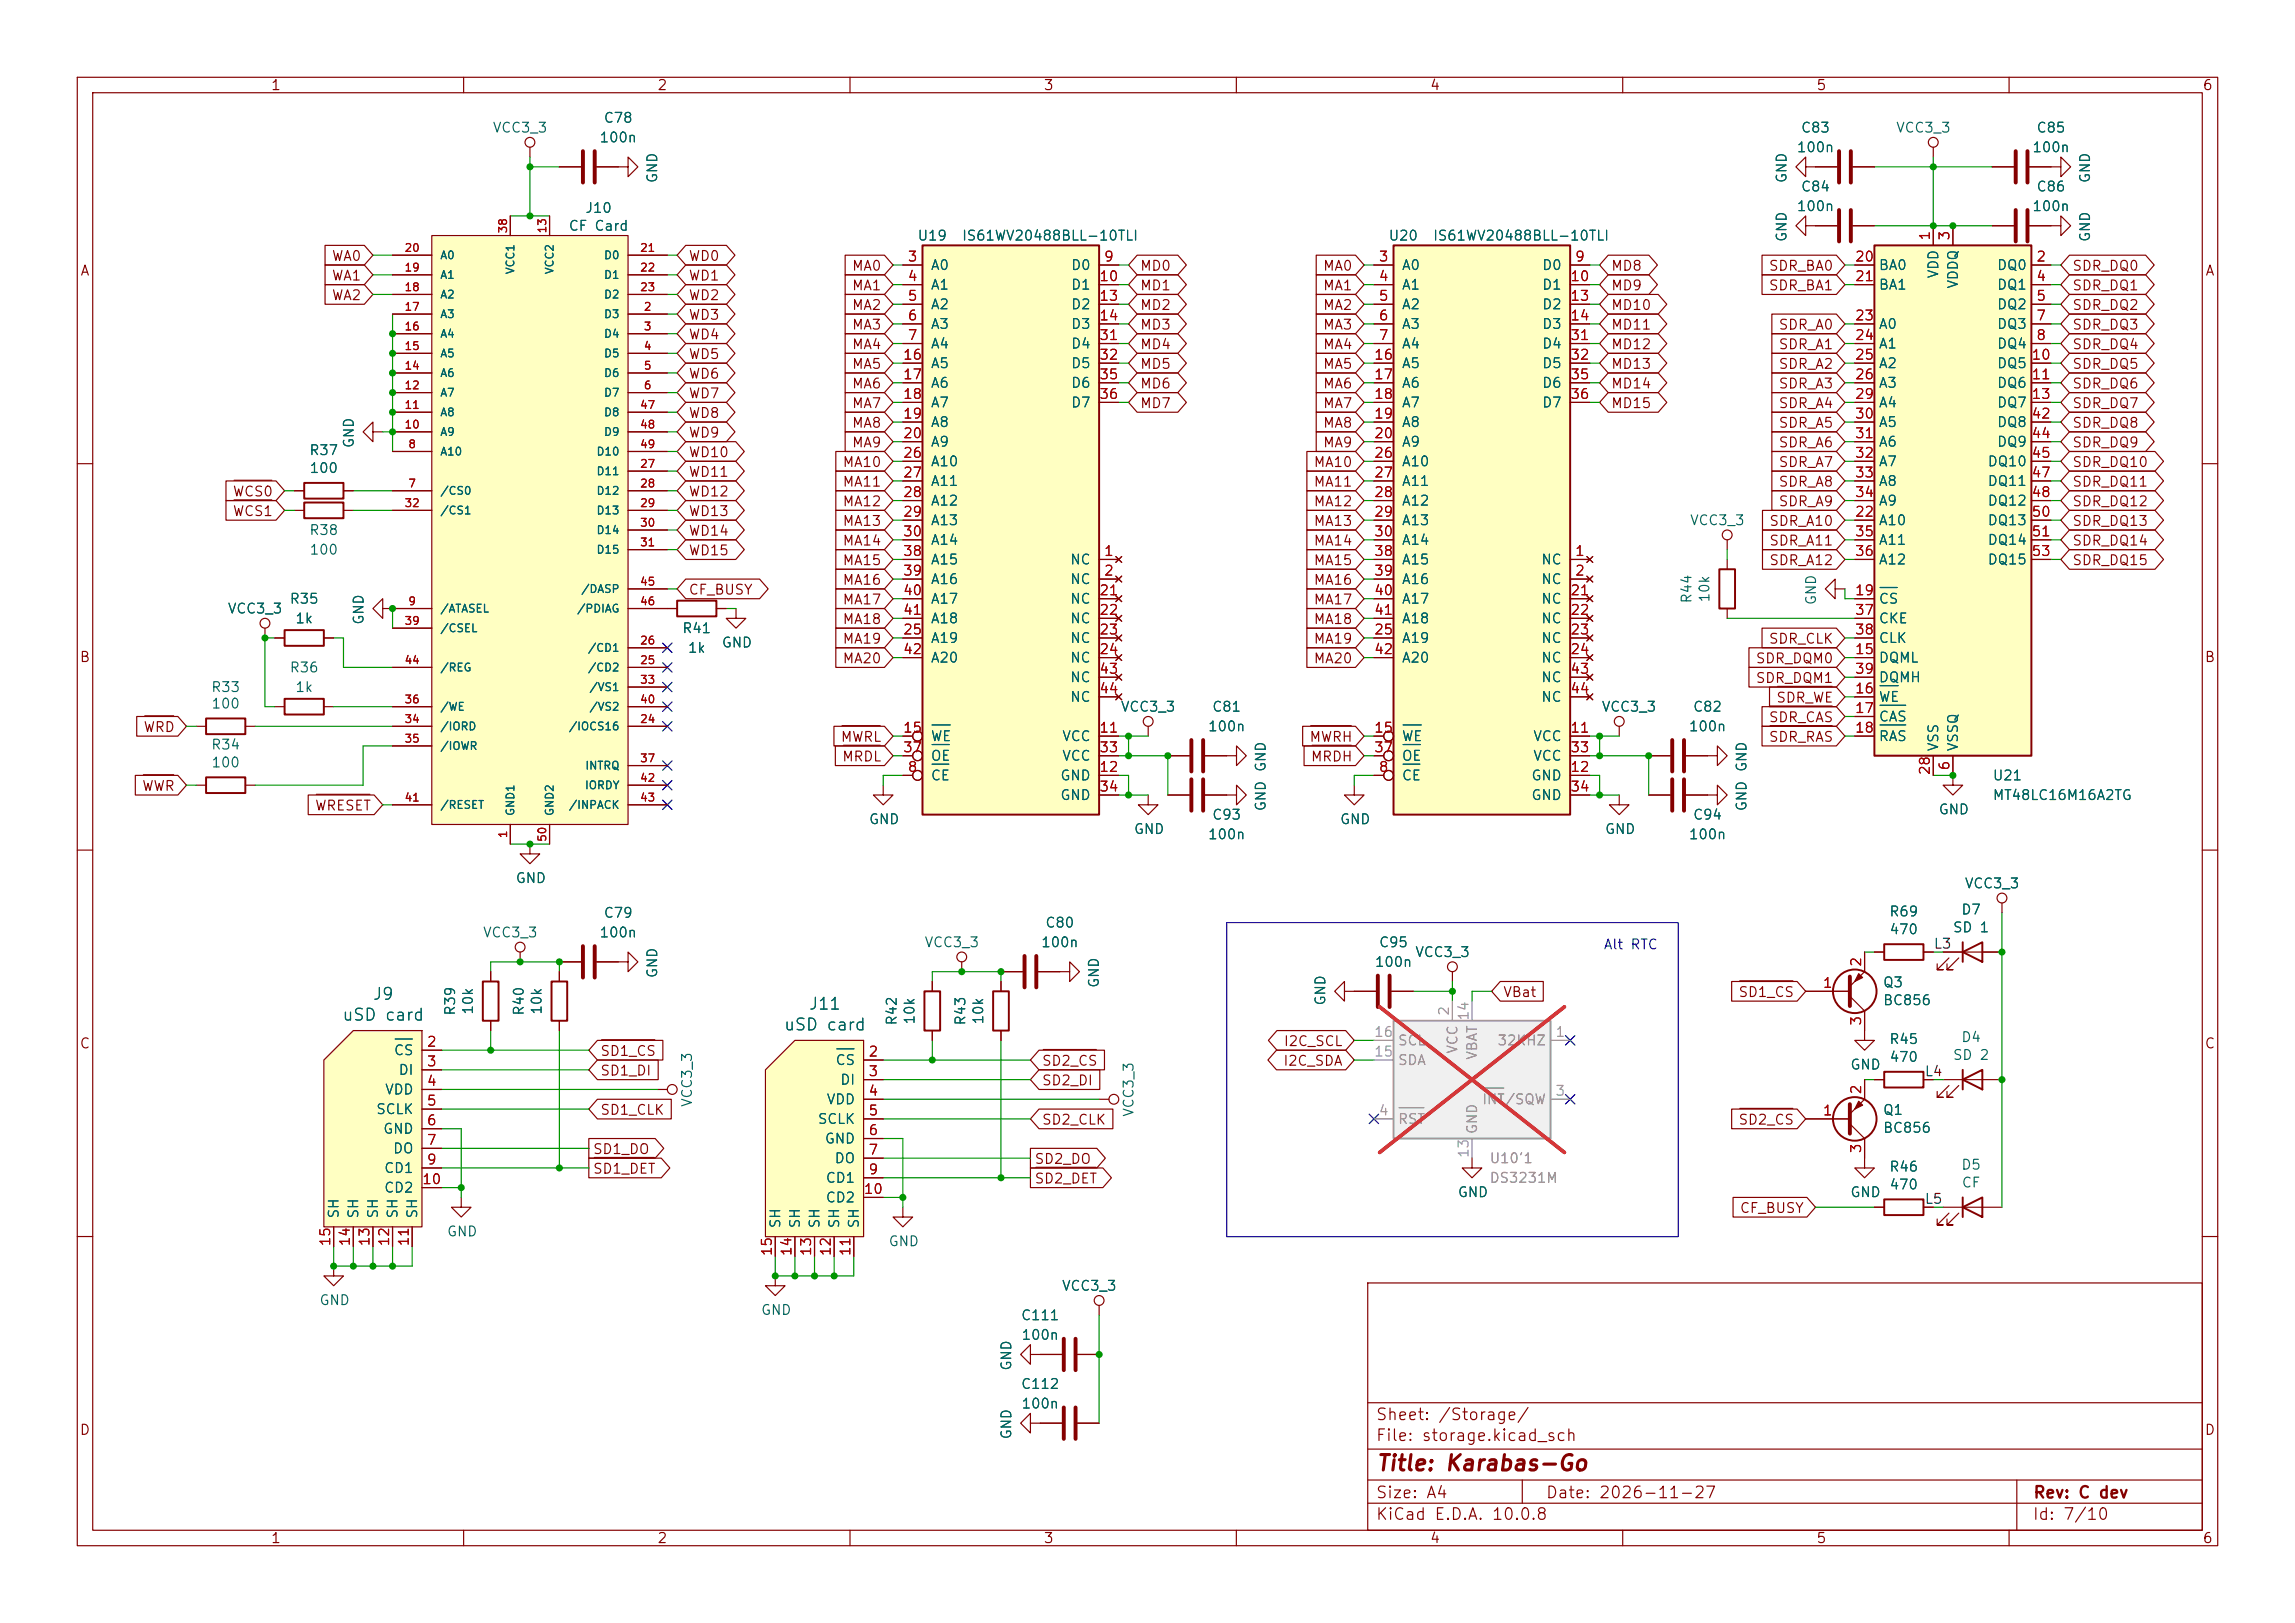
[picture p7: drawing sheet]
<svg xmlns="http://www.w3.org/2000/svg" width="297mm" height="210mm" viewBox="0 0 297 210" stroke-linecap="round" stroke-linejoin="round" font-family="sans-serif">
<defs><g id="words">
<text font-size="2" fill="#840000" x="178" y="190.8">Title: Karabas-Go</text>
<g font-size="1.5" fill="#006464">
<text x="48.1" y="129.8">J9</text>
<text x="104.6" y="131">J11</text>
<text x="44.2" y="132.5">uSD card</text>
<text x="101.3" y="133.7">uSD card</text>
</g>
<g font-size="1.5" fill="#840000">
<text x="178" y="184.1">Sheet: /Storage/</text>
<text x="178" y="186.8">File: storage.kicad_sch</text>
<text x="178" y="197">KiCad E.D.A. 10.0.8</text>
<text x="178" y="194.2">Size: A4</text>
<text x="200" y="194.2">Date: 2026-11-27</text>
<text x="263" y="197">Id: 7/10</text>
<text x="263" y="194.2">Rev: C dev</text>
</g>
<g font-size="1.3" fill="#840000">
<text x="35" y="12">1</text>
<text x="85" y="12">2</text>
<text x="135" y="12">3</text>
<text x="185" y="12">4</text>
<text x="235" y="12">5</text>
<text x="285" y="12">6</text>
<text x="10.3" y="36">A</text>
<text x="42.9" y="34.1">WA0</text>
<text x="89" y="34.1">WD0</text>
<text x="110.2" y="35.3">MA0</text>
<text x="147.5" y="35.3">MD0</text>
<text x="171.1" y="35.3">MA0</text>
<text x="208.4" y="35.3">MD8</text>
<text x="228.8" y="35.3">SDR_BA0</text>
<text x="268.1" y="35.3">SDR_DQ0</text>
<text x="285.3" y="36">A</text>
<text x="42.9" y="39.2">WA2</text>
<text x="42.9" y="36.6">WA1</text>
<text x="89" y="36.6">WD1</text>
<text x="89" y="39.2">WD2</text>
<text x="89" y="41.7">WD3</text>
<text x="110.2" y="37.9">MA1</text>
<text x="110.2" y="40.4">MA2</text>
<text x="147.5" y="40.4">MD2</text>
<text x="147.5" y="37.9">MD1</text>
<text x="171.1" y="37.9">MA1</text>
<text x="171.1" y="40.4">MA2</text>
<text x="208.4" y="37.9">MD9</text>
<text x="208.4" y="40.4">MD10</text>
<text x="228.8" y="37.9">SDR_BA1</text>
<text x="268.1" y="40.4">SDR_DQ2</text>
<text x="268.1" y="37.9">SDR_DQ1</text>
<text x="89" y="46.8">WD5</text>
<text x="89" y="44.2">WD4</text>
<text x="110.2" y="43">MA3</text>
<text x="110.2" y="45.5">MA4</text>
<text x="147.5" y="43">MD3</text>
<text x="147.5" y="45.5">MD4</text>
<text x="171.1" y="43">MA3</text>
<text x="171.1" y="45.5">MA4</text>
<text x="208.4" y="43">MD11</text>
<text x="208.4" y="45.5">MD12</text>
<text x="230.1" y="45.5">SDR_A1</text>
<text x="230.1" y="43">SDR_A0</text>
<text x="268.1" y="43">SDR_DQ3</text>
<text x="268.1" y="45.5">SDR_DQ4</text>
<text x="89" y="51.9">WD7</text>
<text x="89" y="49.3">WD6</text>
<text x="110.2" y="48">MA5</text>
<text x="110.2" y="53.1">MA7</text>
<text x="110.2" y="50.6">MA6</text>
<text x="147.5" y="48">MD5</text>
<text x="147.5" y="53.1">MD7</text>
<text x="147.5" y="50.6">MD6</text>
<text x="171.1" y="50.6">MA6</text>
<text x="171.1" y="48">MA5</text>
<text x="171.1" y="53.1">MA7</text>
<text x="208.4" y="48">MD13</text>
<text x="208.4" y="50.6">MD14</text>
<text x="208.4" y="53.1">MD15</text>
<text x="230.1" y="50.6">SDR_A3</text>
<text x="230.1" y="48">SDR_A2</text>
<text x="230.1" y="53.1">SDR_A4</text>
<text x="268.1" y="48">SDR_DQ5</text>
<text x="268.1" y="50.6">SDR_DQ6</text>
<text x="268.1" y="53.1">SDR_DQ7</text>
<text x="89" y="54.4">WD8</text>
<text x="89" y="59.5">WD10</text>
<text x="89" y="56.9">WD9</text>
<text x="110.2" y="55.7">MA8</text>
<text x="110.2" y="58.2">MA9</text>
<text x="171.1" y="55.7">MA8</text>
<text x="171.1" y="58.2">MA9</text>
<text x="230.1" y="58.2">SDR_A6</text>
<text x="230.1" y="55.7">SDR_A5</text>
<text x="268.1" y="58.2">SDR_DQ9</text>
<text x="268.1" y="55.7">SDR_DQ8</text>
<text x="30" y="64.6">WCS0</text>
<text x="89" y="64.6">WD12</text>
<text x="89" y="62">WD11</text>
<text x="109" y="65.8">MA12</text>
<text x="109" y="63.3">MA11</text>
<text x="109" y="60.7">MA10</text>
<text x="169.9" y="65.8">MA12</text>
<text x="169.9" y="63.3">MA11</text>
<text x="169.9" y="60.7">MA10</text>
<text x="230.1" y="60.7">SDR_A7</text>
<text x="230.1" y="63.3">SDR_A8</text>
<text x="230.1" y="65.8">SDR_A9</text>
<text x="268.1" y="60.7">SDR_DQ10</text>
<text x="268.1" y="65.8">SDR_DQ12</text>
<text x="268.1" y="63.3">SDR_DQ11</text>
<text x="30" y="67.1">WCS1</text>
<text x="89" y="67.1">WD13</text>
<text x="89" y="69.6">WD14</text>
<text x="109" y="68.4">MA13</text>
<text x="109" y="70.9">MA14</text>
<text x="169.9" y="68.4">MA13</text>
<text x="169.9" y="70.9">MA14</text>
<text x="228.9" y="68.4">SDR_A10</text>
<text x="228.9" y="70.9">SDR_A11</text>
<text x="268.1" y="70.9">SDR_DQ14</text>
<text x="268.1" y="68.4">SDR_DQ13</text>
<text x="89" y="77.3">CF_BUSY</text>
<text x="89" y="72.2">WD15</text>
<text x="109" y="76">MA16</text>
<text x="109" y="73.4">MA15</text>
<text x="169.9" y="73.4">MA15</text>
<text x="169.9" y="76">MA16</text>
<text x="228.9" y="73.4">SDR_A12</text>
<text x="268.1" y="73.4">SDR_DQ15</text>
<text x="109" y="83.6">MA19</text>
<text x="109" y="78.5">MA17</text>
<text x="109" y="81.1">MA18</text>
<text x="169.9" y="81.1">MA18</text>
<text x="169.9" y="83.6">MA19</text>
<text x="169.9" y="78.5">MA17</text>
<text x="228.8" y="83.6">SDR_CLK</text>
<text x="10.2" y="86">B</text>
<text x="109" y="86.1">MA20</text>
<text x="169.9" y="86.1">MA20</text>
<text x="227.1" y="86.1">SDR_DQM0</text>
<text x="227.1" y="88.7">SDR_DQM1</text>
<text x="285.2" y="86">B</text>
<text x="18.5" y="95">WRD</text>
<text x="228.8" y="93.8">SDR_CAS</text>
<text x="229.8" y="91.2">SDR_WE</text>
<text x="108.7" y="96.3">MWRL</text>
<text x="108.9" y="98.8">MRDL</text>
<text x="169.4" y="96.3">MWRH</text>
<text x="169.6" y="98.8">MRDH</text>
<text x="228.8" y="96.3">SDR_RAS</text>
<text x="18.3" y="102.7">WWR</text>
<text x="40.7" y="105.2">WRESET</text>
<text x="194.4" y="129.3">VBat</text>
<text x="224.9" y="129.3">SD1_CS</text>
<text x="10.2" y="136">C</text>
<text x="77.6" y="136.9">SD1_CS</text>
<text x="166" y="135.7">I2C_SCL</text>
<text x="285.2" y="136">C</text>
<text x="77.6" y="139.5">SD1_DI</text>
<text x="134.8" y="138.2">SD2_CS</text>
<text x="134.8" y="140.8">SD2_DI</text>
<text x="166" y="138.2">I2C_SDA</text>
<text x="76.6" y="149.6">SD1_DO</text>
<text x="77.6" y="144.6">SD1_CLK</text>
<text x="134.8" y="145.8">SD2_CLK</text>
<text x="224.9" y="145.8">SD2_CS</text>
<text x="76.6" y="152.2">SD1_DET</text>
<text x="133.8" y="150.9">SD2_DO</text>
<text x="133.8" y="153.5">SD2_DET</text>
<text x="225.1" y="157.3">CF_BUSY</text>
<text x="10.2" y="186">D</text>
<text x="285.2" y="186">D</text>
<text x="35" y="200">1</text>
<text x="85" y="200">2</text>
<text x="135" y="200">3</text>
<text x="185" y="200">4</text>
<text x="235" y="200">5</text>
<text x="285" y="200">6</text>
</g>
<g font-size="1.3" fill="#006464">
<text x="63.7" y="17.5">VCC3_3</text>
<text x="78" y="16.2">C78</text>
<text x="233" y="17.5">C83</text>
<text x="245.3" y="17.5">VCC3_3</text>
<text x="263.5" y="17.5">C85</text>
<text x="77.5" y="18.7">100n</text>
<text x="85.4" y="23.8" transform="rotate(-90 85.4 23.8)">GND</text>
<text x="231.5" y="23.8" transform="rotate(-90 231.5 23.8)">GND</text>
<text x="232.4" y="20">100n</text>
<text x="262.9" y="20">100n</text>
<text x="270.8" y="23.8" transform="rotate(-90 270.8 23.8)">GND</text>
<text x="75.6" y="27.9">J10</text>
<text x="232.4" y="27.6">100n</text>
<text x="233" y="25.1">C84</text>
<text x="262.9" y="27.6">100n</text>
<text x="263.5" y="25.1">C86</text>
<text x="73.5" y="30.2">CF Card</text>
<text x="118.6" y="31.4">U19</text>
<text x="120.4" y="35.3">A0</text>
<text x="124.4" y="31.4">IS61WV20488BLL-10TLI</text>
<text x="138.5" y="35.3">D0</text>
<text x="179.6" y="31.4">U20</text>
<text x="181.3" y="35.3">A0</text>
<text x="185.4" y="31.4">IS61WV20488BLL-10TLI</text>
<text x="199.5" y="35.3">D0</text>
<text x="231.5" y="31.4" transform="rotate(-90 231.5 31.4)">GND</text>
<text x="243.1" y="35.3">BA0</text>
<text x="258.3" y="35.3">DQ0</text>
<text x="270.8" y="31.4" transform="rotate(-90 270.8 31.4)">GND</text>
<text x="120.4" y="37.8">A1</text>
<text x="120.4" y="40.3">A2</text>
<text x="138.5" y="37.8">D1</text>
<text x="138.5" y="40.3">D2</text>
<text x="181.3" y="37.8">A1</text>
<text x="181.3" y="40.3">A2</text>
<text x="199.5" y="37.8">D1</text>
<text x="199.5" y="40.3">D2</text>
<text x="243.1" y="37.8">BA1</text>
<text x="251.2" y="36.1" transform="rotate(-90 251.2 36.1)">VDD</text>
<text x="253.7" y="37.4" transform="rotate(-90 253.7 37.4)">VDDQ</text>
<text x="258.3" y="37.8">DQ1</text>
<text x="258.3" y="40.3">DQ2</text>
<text x="120.4" y="42.9">A3</text>
<text x="120.4" y="45.4">A4</text>
<text x="120.4" y="48">A5</text>
<text x="138.5" y="42.9">D3</text>
<text x="138.5" y="45.4">D4</text>
<text x="138.5" y="48">D5</text>
<text x="181.3" y="42.9">A3</text>
<text x="181.3" y="45.4">A4</text>
<text x="181.3" y="48">A5</text>
<text x="199.5" y="42.9">D3</text>
<text x="199.5" y="45.4">D4</text>
<text x="199.5" y="48">D5</text>
<text x="243.1" y="42.9">A0</text>
<text x="243.1" y="45.4">A1</text>
<text x="243.1" y="48">A2</text>
<text x="258.3" y="42.9">DQ3</text>
<text x="258.3" y="45.4">DQ4</text>
<text x="258.3" y="48">DQ5</text>
<text x="120.4" y="50.5">A6</text>
<text x="120.4" y="53">A7</text>
<text x="138.5" y="50.5">D6</text>
<text x="138.5" y="53">D7</text>
<text x="181.3" y="50.5">A6</text>
<text x="181.3" y="53">A7</text>
<text x="199.5" y="50.5">D6</text>
<text x="199.5" y="53">D7</text>
<text x="243.1" y="50.5">A3</text>
<text x="243.1" y="53">A4</text>
<text x="258.3" y="50.5">DQ6</text>
<text x="258.3" y="53">DQ7</text>
<text x="39.9" y="59.2">R37</text>
<text x="46.1" y="58.1" transform="rotate(-90 46.1 58.1)">GND</text>
<text x="120.4" y="55.6">A8</text>
<text x="120.4" y="58.1">A9</text>
<text x="181.3" y="55.6">A8</text>
<text x="181.3" y="58.1">A9</text>
<text x="243.1" y="55.6">A5</text>
<text x="243.1" y="58.1">A6</text>
<text x="258.3" y="55.6">DQ8</text>
<text x="258.3" y="58.1">DQ9</text>
<text x="40" y="61.5">100</text>
<text x="120.4" y="60.7">A10</text>
<text x="120.4" y="63.2">A11</text>
<text x="120.4" y="65.7">A12</text>
<text x="181.3" y="60.7">A10</text>
<text x="181.3" y="63.2">A11</text>
<text x="181.3" y="65.7">A12</text>
<text x="243.1" y="60.7">A7</text>
<text x="243.1" y="63.2">A8</text>
<text x="243.1" y="65.7">A9</text>
<text x="257.1" y="60.7">DQ10</text>
<text x="257.1" y="63.2">DQ11</text>
<text x="257.1" y="65.7">DQ12</text>
<text x="39.9" y="69.5">R38</text>
<text x="120.4" y="68.3">A13</text>
<text x="120.4" y="70.8">A14</text>
<text x="181.3" y="68.3">A13</text>
<text x="181.3" y="70.8">A14</text>
<text x="218.6" y="68.3">VCC3_3</text>
<text x="243.1" y="68.3">A10</text>
<text x="243.1" y="70.8">A11</text>
<text x="257.1" y="68.3">DQ13</text>
<text x="257.1" y="70.8">DQ14</text>
<text x="40" y="72.1">100</text>
<text x="120.4" y="73.4">A15</text>
<text x="120.4" y="75.9">A16</text>
<text x="138.4" y="73.4">NC</text>
<text x="138.4" y="75.9">NC</text>
<text x="181.3" y="73.4">A15</text>
<text x="181.3" y="75.9">A16</text>
<text x="199.4" y="73.4">NC</text>
<text x="199.4" y="75.9">NC</text>
<text x="243.1" y="73.4">A12</text>
<text x="257.1" y="73.4">DQ15</text>
<text x="29.4" y="79.7">VCC3_3</text>
<text x="37.4" y="78.4">R35</text>
<text x="38.1" y="81">1k</text>
<text x="47.4" y="80.9" transform="rotate(-90 47.4 80.9)">GND</text>
<text x="88.2" y="82.2">R41</text>
<text x="120.4" y="83.5">A19</text>
<text x="120.4" y="78.4">A17</text>
<text x="120.4" y="81">A18</text>
<text x="138.4" y="78.4">NC</text>
<text x="138.4" y="81">NC</text>
<text x="138.4" y="83.5">NC</text>
<text x="181.3" y="83.5">A19</text>
<text x="181.3" y="78.4">A17</text>
<text x="181.3" y="81">A18</text>
<text x="199.4" y="78.4">NC</text>
<text x="199.4" y="81">NC</text>
<text x="199.4" y="83.5">NC</text>
<text x="219.2" y="78.2" transform="rotate(-90 219.2 78.2)">R44</text>
<text x="221.5" y="78.1" transform="rotate(-90 221.5 78.1)">10k</text>
<text x="235.3" y="78.4" transform="rotate(-90 235.3 78.4)">GND</text>
<text x="243.1" y="78.4">CS</text>
<text x="243.1" y="81">CKE</text>
<text x="243.1" y="83.5">CLK</text>
<text x="27.2" y="89.9">R33</text>
<text x="37.4" y="87.3">R36</text>
<text x="38.1" y="89.9">1k</text>
<text x="88.9" y="84.8">1k</text>
<text x="93.3" y="84.1">GND</text>
<text x="120.4" y="86.1">A20</text>
<text x="138.4" y="86.1">NC</text>
<text x="138.4" y="88.6">NC</text>
<text x="181.3" y="86.1">A20</text>
<text x="199.4" y="86.1">NC</text>
<text x="199.4" y="88.6">NC</text>
<text x="243.1" y="86.1">DQML</text>
<text x="243.1" y="88.6">DQMH</text>
<text x="27.3" y="92">100</text>
<text x="138.4" y="91.1">NC</text>
<text x="145" y="92.4">VCC3_3</text>
<text x="156.2" y="94.9">100n</text>
<text x="156.8" y="92.4">C81</text>
<text x="199.4" y="91.1">NC</text>
<text x="207.2" y="92.4">VCC3_3</text>
<text x="218.5" y="94.9">100n</text>
<text x="219" y="92.4">C82</text>
<text x="243.1" y="91.1">WE</text>
<text x="243.1" y="93.7">CAS</text>
<text x="27.2" y="97.3">R34</text>
<text x="27.3" y="99.6">100</text>
<text x="120.4" y="101.3">CE</text>
<text x="120.4" y="96.2">WE</text>
<text x="120.4" y="98.8">OE</text>
<text x="137.1" y="101.3">GND</text>
<text x="137.4" y="96.2">VCC</text>
<text x="137.4" y="98.8">VCC</text>
<text x="164.1" y="100" transform="rotate(-90 164.1 100)">GND</text>
<text x="181.3" y="101.3">CE</text>
<text x="181.3" y="96.2">WE</text>
<text x="181.3" y="98.8">OE</text>
<text x="198.1" y="101.3">GND</text>
<text x="198.3" y="96.2">VCC</text>
<text x="198.3" y="98.8">VCC</text>
<text x="226.3" y="100" transform="rotate(-90 226.3 100)">GND</text>
<text x="243.1" y="96.2">RAS</text>
<text x="251.2" y="97.3" transform="rotate(-90 251.2 97.3)">VSS</text>
<text x="253.7" y="97.3" transform="rotate(-90 253.7 97.3)">VSSQ</text>
<text x="257.8" y="101.3">U21</text>
<text x="112.4" y="107">GND</text>
<text x="137.1" y="103.8">GND</text>
<text x="156.8" y="106.4">C93</text>
<text x="164.1" y="105.1" transform="rotate(-90 164.1 105.1)">GND</text>
<text x="173.3" y="107">GND</text>
<text x="198.1" y="103.8">GND</text>
<text x="219" y="106.4">C94</text>
<text x="226.3" y="105.1" transform="rotate(-90 226.3 105.1)">GND</text>
<text x="250.8" y="105.7">GND</text>
<text x="257.8" y="103.8">MT48LC16M16A2TG</text>
<text x="146.7" y="108.2">GND</text>
<text x="156.2" y="108.9">100n</text>
<text x="207.6" y="108.2">GND</text>
<text x="218.5" y="108.9">100n</text>
<text x="66.6" y="114.6">GND</text>
<text x="78" y="119.1">C79</text>
<text x="244.4" y="118.9">R69</text>
<text x="253.7" y="118.6">D7</text>
<text x="254.2" y="115.3">VCC3_3</text>
<text x="62.4" y="121.6">VCC3_3</text>
<text x="77.5" y="121.6">100n</text>
<text x="119.6" y="122.9">VCC3_3</text>
<text x="134.6" y="122.9">100n</text>
<text x="135.2" y="120.3">C80</text>
<text x="177.8" y="125.4">100n</text>
<text x="178.4" y="122.9">C95</text>
<text x="183.1" y="124.2">VCC3_3</text>
<text x="244.4" y="121.2">470</text>
<text x="252.6" y="121">SD 1</text>
<text x="59.2" y="131.5" transform="rotate(-90 59.2 131.5)">R39</text>
<text x="61.5" y="131.4" transform="rotate(-90 61.5 131.4)">10k</text>
<text x="68.1" y="131.5" transform="rotate(-90 68.1 131.5)">R40</text>
<text x="70.4" y="131.4" transform="rotate(-90 70.4 131.4)">10k</text>
<text x="85.4" y="126.6" transform="rotate(-90 85.4 126.6)">GND</text>
<text x="142.5" y="127.9" transform="rotate(-90 142.5 127.9)">GND</text>
<text x="171.8" y="130.2" transform="rotate(-90 171.8 130.2)">GND</text>
<text x="243.6" y="128.1">Q3</text>
<text x="243.6" y="130.4">BC856</text>
<text x="50.9" y="136.9">CS</text>
<text x="116.4" y="132.8" transform="rotate(-90 116.4 132.8)">R42</text>
<text x="118.7" y="132.7" transform="rotate(-90 118.7 132.7)">10k</text>
<text x="125.2" y="132.8" transform="rotate(-90 125.2 132.8)">R43</text>
<text x="127.6" y="132.7" transform="rotate(-90 127.6 132.7)">10k</text>
<text x="244.4" y="135.4">R45</text>
<text x="244.4" y="137.7">470</text>
<text x="252.6" y="137.5">SD 2</text>
<text x="253.7" y="135.2">D4</text>
<text x="49.7" y="141.9">VDD</text>
<text x="51.5" y="139.4">DI</text>
<text x="89.9" y="143.3" transform="rotate(-90 89.9 143.3)">VCC3_3</text>
<text x="106.9" y="143.2">VDD</text>
<text x="108" y="138.1">CS</text>
<text x="108.6" y="140.7">DI</text>
<text x="239.4" y="138.7">GND</text>
<text x="48.6" y="144.5">SCLK</text>
<text x="49.5" y="147">GND</text>
<text x="50.8" y="149.6">DO</text>
<text x="105.7" y="145.7">SCLK</text>
<text x="106.6" y="148.3">GND</text>
<text x="147" y="144.6" transform="rotate(-90 147 144.6)">VCC3_3</text>
<text x="243.6" y="144.6">Q1</text>
<text x="243.6" y="146.9">BC856</text>
<text x="49.6" y="152.1">CD1</text>
<text x="49.6" y="154.6">CD2</text>
<text x="106.8" y="153.4">CD1</text>
<text x="106.8" y="155.9">CD2</text>
<text x="107.9" y="150.8">DO</text>
<text x="188.6" y="155.2">GND</text>
<text x="239.4" y="155.2">GND</text>
<text x="244.4" y="151.9">R46</text>
<text x="244.4" y="154.2">470</text>
<text x="253.7" y="151.7">D5</text>
<text x="253.8" y="154">CF</text>
<text x="44.1" y="157.8" transform="rotate(-90 44.1 157.8)">SH</text>
<text x="46.7" y="157.8" transform="rotate(-90 46.7 157.8)">SH</text>
<text x="49.2" y="157.8" transform="rotate(-90 49.2 157.8)">SH</text>
<text x="51.8" y="157.8" transform="rotate(-90 51.8 157.8)">SH</text>
<text x="54.3" y="157.8" transform="rotate(-90 54.3 157.8)">SH</text>
<text x="57.8" y="160.3">GND</text>
<text x="101.3" y="159" transform="rotate(-90 101.3 159)">SH</text>
<text x="103.8" y="159" transform="rotate(-90 103.8 159)">SH</text>
<text x="106.4" y="159" transform="rotate(-90 106.4 159)">SH</text>
<text x="108.9" y="159" transform="rotate(-90 108.9 159)">SH</text>
<text x="111.5" y="159" transform="rotate(-90 111.5 159)">SH</text>
<text x="114.9" y="161.6">GND</text>
<text x="137.3" y="167.3">VCC3_3</text>
<text x="41.2" y="169.2">GND</text>
<text x="98.4" y="170.5">GND</text>
<text x="132" y="171.1">C111</text>
<text x="132.1" y="173.7">100n</text>
<text x="131.2" y="177.4" transform="rotate(-90 131.2 177.4)">GND</text>
<text x="132" y="180">C112</text>
<text x="132.1" y="182.6">100n</text>
<text x="131.2" y="186.3" transform="rotate(-90 131.2 186.3)">GND</text>
</g>
<g font-size="1.3" fill="#a90000">
<text x="117.4" y="34.2">3</text>
<text x="142.8" y="34.2">9</text>
<text x="178.3" y="34.2">3</text>
<text x="203.7" y="34.2">9</text>
<text x="240" y="34.2">20</text>
<text x="250.1" y="31.2" transform="rotate(-90 250.1 31.2)">1</text>
<text x="252.6" y="31.2" transform="rotate(-90 252.6 31.2)">3</text>
<text x="263.4" y="34.2">2</text>
<text x="117.4" y="36.7">4</text>
<text x="117.4" y="39.2">5</text>
<text x="117.4" y="41.8">6</text>
<text x="142.2" y="36.7">10</text>
<text x="142.2" y="39.2">13</text>
<text x="142.2" y="41.8">14</text>
<text x="178.3" y="36.7">4</text>
<text x="178.3" y="39.2">5</text>
<text x="178.3" y="41.8">6</text>
<text x="203.1" y="36.7">10</text>
<text x="203.1" y="39.2">13</text>
<text x="203.1" y="41.8">14</text>
<text x="240" y="36.7">21</text>
<text x="240" y="41.8">23</text>
<text x="263.4" y="36.7">4</text>
<text x="263.4" y="39.2">5</text>
<text x="263.4" y="41.8">7</text>
<text x="116.8" y="46.9">16</text>
<text x="117.4" y="44.3">7</text>
<text x="142.2" y="44.3">31</text>
<text x="142.2" y="46.9">32</text>
<text x="177.7" y="46.9">16</text>
<text x="178.3" y="44.3">7</text>
<text x="203.1" y="44.3">31</text>
<text x="203.1" y="46.9">32</text>
<text x="240" y="44.3">24</text>
<text x="240" y="46.9">25</text>
<text x="262.8" y="46.9">10</text>
<text x="263.4" y="44.3">8</text>
<text x="116.8" y="49.4">17</text>
<text x="116.8" y="51.9">18</text>
<text x="142.2" y="49.4">35</text>
<text x="142.2" y="51.9">36</text>
<text x="177.7" y="49.4">17</text>
<text x="177.7" y="51.9">18</text>
<text x="203.1" y="49.4">35</text>
<text x="203.1" y="51.9">36</text>
<text x="240" y="49.4">26</text>
<text x="240" y="51.9">29</text>
<text x="262.8" y="49.4">11</text>
<text x="262.8" y="51.9">13</text>
<text x="116.8" y="54.5">19</text>
<text x="116.8" y="57">20</text>
<text x="116.8" y="59.6">26</text>
<text x="177.7" y="54.5">19</text>
<text x="177.7" y="57">20</text>
<text x="177.7" y="59.6">26</text>
<text x="240" y="54.5">30</text>
<text x="240" y="57">31</text>
<text x="240" y="59.6">32</text>
<text x="262.8" y="54.5">42</text>
<text x="262.8" y="57">44</text>
<text x="262.8" y="59.6">45</text>
<text x="116.8" y="62.1">27</text>
<text x="116.8" y="64.6">28</text>
<text x="177.7" y="62.1">27</text>
<text x="177.7" y="64.6">28</text>
<text x="240" y="62.1">33</text>
<text x="240" y="64.6">34</text>
<text x="262.8" y="62.1">47</text>
<text x="262.8" y="64.6">48</text>
<text x="116.8" y="67.2">29</text>
<text x="116.8" y="69.7">30</text>
<text x="177.7" y="67.2">29</text>
<text x="177.7" y="69.7">30</text>
<text x="240" y="67.2">22</text>
<text x="240" y="69.7">35</text>
<text x="262.8" y="67.2">50</text>
<text x="262.8" y="69.7">51</text>
<text x="116.8" y="72.3">38</text>
<text x="116.8" y="74.8">39</text>
<text x="116.8" y="77.3">40</text>
<text x="142.2" y="77.3">21</text>
<text x="142.8" y="72.3">1</text>
<text x="142.8" y="74.8">2</text>
<text x="177.7" y="72.3">38</text>
<text x="177.7" y="74.8">39</text>
<text x="177.7" y="77.3">40</text>
<text x="203.1" y="77.3">21</text>
<text x="203.7" y="72.3">1</text>
<text x="203.7" y="74.8">2</text>
<text x="240" y="77.3">19</text>
<text x="240" y="72.3">36</text>
<text x="262.8" y="72.3">53</text>
<text x="116.8" y="82.4">25</text>
<text x="116.8" y="79.9">41</text>
<text x="142.2" y="79.9">22</text>
<text x="142.2" y="82.4">23</text>
<text x="177.7" y="82.4">25</text>
<text x="177.7" y="79.9">41</text>
<text x="203.1" y="79.9">22</text>
<text x="203.1" y="82.4">23</text>
<text x="240" y="79.9">37</text>
<text x="240" y="82.4">38</text>
<text x="116.8" y="85">42</text>
<text x="142.2" y="85">24</text>
<text x="142.2" y="87.5">43</text>
<text x="177.7" y="85">42</text>
<text x="203.1" y="85">24</text>
<text x="203.1" y="87.5">43</text>
<text x="240" y="85">15</text>
<text x="240" y="87.5">39</text>
<text x="116.8" y="95.1">15</text>
<text x="142.2" y="95.1">11</text>
<text x="142.2" y="90">44</text>
<text x="177.7" y="95.1">15</text>
<text x="203.1" y="95.1">11</text>
<text x="203.1" y="90">44</text>
<text x="240" y="90">16</text>
<text x="240" y="92.6">17</text>
<text x="240" y="95.1">18</text>
<text x="116.8" y="97.7">37</text>
<text x="117.4" y="100.2">8</text>
<text x="142.2" y="100.2">12</text>
<text x="142.2" y="97.7">33</text>
<text x="177.7" y="97.7">37</text>
<text x="178.3" y="100.2">8</text>
<text x="203.1" y="100.2">12</text>
<text x="203.1" y="97.7">33</text>
<text x="250.1" y="100.4" transform="rotate(-90 250.1 100.4)">28</text>
<text x="252.6" y="99.8" transform="rotate(-90 252.6 99.8)">6</text>
<text x="142.2" y="102.7">34</text>
<text x="203.1" y="102.7">34</text>
<text x="241.2" y="125.2" transform="rotate(-90 241.2 125.2)">2</text>
<text x="235.8" y="128.1">1</text>
<text x="55.1" y="135.8">2</text>
<text x="112.3" y="137">2</text>
<text x="241.2" y="132.8" transform="rotate(-90 241.2 132.8)">3</text>
<text x="55.1" y="138.3">3</text>
<text x="55.1" y="140.8">4</text>
<text x="55.1" y="143.4">5</text>
<text x="112.3" y="139.6">3</text>
<text x="112.3" y="142.1">4</text>
<text x="241.2" y="141.7" transform="rotate(-90 241.2 141.7)">2</text>
<text x="55.1" y="145.9">6</text>
<text x="55.1" y="148.5">7</text>
<text x="112.3" y="144.6">5</text>
<text x="112.3" y="147.2">6</text>
<text x="112.3" y="149.7">7</text>
<text x="235.8" y="144.6">1</text>
<text x="241.2" y="149.3" transform="rotate(-90 241.2 149.3)">3</text>
<text x="54.5" y="153.5">10</text>
<text x="55.1" y="151">9</text>
<text x="111.7" y="154.8">10</text>
<text x="112.3" y="152.3">9</text>
<text x="43" y="161.4" transform="rotate(-90 43 161.4)">15</text>
<text x="45.6" y="161.4" transform="rotate(-90 45.6 161.4)">14</text>
<text x="48.1" y="161.4" transform="rotate(-90 48.1 161.4)">13</text>
<text x="50.7" y="161.4" transform="rotate(-90 50.7 161.4)">12</text>
<text x="53.2" y="161.4" transform="rotate(-90 53.2 161.4)">11</text>
<text x="100.2" y="162.6" transform="rotate(-90 100.2 162.6)">15</text>
<text x="102.7" y="162.6" transform="rotate(-90 102.7 162.6)">14</text>
<text x="105.3" y="162.6" transform="rotate(-90 105.3 162.6)">13</text>
<text x="107.8" y="162.6" transform="rotate(-90 107.8 162.6)">12</text>
<text x="110.4" y="162.6" transform="rotate(-90 110.4 162.6)">11</text>
</g>
<text font-size="1.3" fill="#0000c2" x="207.4" y="123.2">Alt RTC</text>
<g font-size="1.3" fill="#0f0f0f">
<text x="250.2" y="123.1">L3</text>
<text x="249" y="139.6">L4</text>
<text x="249" y="156.1">L5</text>
</g>
<g font-size="1.3" fill="#aaa">
<text x="187.8" y="131.5" transform="rotate(-90 187.8 131.5)">2</text>
<text x="177.7" y="137">15</text>
<text x="177.7" y="134.5">16</text>
<text x="190.4" y="132.1" transform="rotate(-90 190.4 132.1)">14</text>
<text x="201.2" y="134.5">1</text>
<text x="201.2" y="142.1">3</text>
<text x="178.3" y="144.6">4</text>
<text x="190.4" y="149.9" transform="rotate(-90 190.4 149.9)">13</text>
</g>
<g font-size="1.3" fill="#989898">
<text x="180.8" y="135.6">SCL</text>
<text x="188.9" y="136.4" transform="rotate(-90 188.9 136.4)">VCC</text>
<text x="191.5" y="137.2" transform="rotate(-90 191.5 137.2)">VBAT</text>
<text x="193.7" y="135.6">32KHZ</text>
<text x="180.8" y="138.1">SDA</text>
<text x="191.7" y="143.2">INT/SQW</text>
<text x="180.8" y="145.7">RST</text>
<text x="191.5" y="146.8" transform="rotate(-90 191.5 146.8)">GND</text>
<text x="192.7" y="150.8">U10'1</text>
<text x="192.7" y="153.4">DS3231M</text>
</g>
<g font-size="1" fill="#a90000">
<text x="52.3" y="35.4">19</text>
<text x="52.3" y="32.8">20</text>
<text x="65.9" y="30.3" transform="rotate(-90 65.9 30.3)">38</text>
<text x="70.9" y="30.3" transform="rotate(-90 70.9 30.3)">13</text>
<text x="82.8" y="32.8">21</text>
<text x="82.8" y="35.4">22</text>
<text x="52.3" y="40.5">17</text>
<text x="52.3" y="37.9">18</text>
<text x="82.8" y="37.9">23</text>
<text x="83.2" y="40.5">2</text>
<text x="52.3" y="45.5">15</text>
<text x="52.3" y="43">16</text>
<text x="83.2" y="43">3</text>
<text x="83.2" y="45.5">4</text>
<text x="52.3" y="53.2">11</text>
<text x="52.3" y="50.6">12</text>
<text x="52.3" y="48.1">14</text>
<text x="82.8" y="53.2">47</text>
<text x="83.2" y="48.1">5</text>
<text x="83.2" y="50.6">6</text>
<text x="52.3" y="55.7">10</text>
<text x="52.8" y="58.2">8</text>
<text x="82.8" y="55.7">48</text>
<text x="82.8" y="58.2">49</text>
<text x="52.3" y="65.9">32</text>
<text x="52.8" y="63.3">7</text>
<text x="82.8" y="60.8">27</text>
<text x="82.8" y="63.3">28</text>
<text x="82.8" y="65.9">29</text>
<text x="82.8" y="68.4">30</text>
<text x="82.8" y="70.9">31</text>
<text x="82.8" y="76">45</text>
<text x="52.3" y="81.1">39</text>
<text x="52.8" y="78.6">9</text>
<text x="82.8" y="83.6">26</text>
<text x="82.8" y="78.6">46</text>
<text x="52.3" y="86.2">44</text>
<text x="82.8" y="86.2">25</text>
<text x="82.8" y="88.7">33</text>
<text x="52.3" y="93.8">34</text>
<text x="52.3" y="91.3">36</text>
<text x="82.8" y="93.8">24</text>
<text x="82.8" y="91.3">40</text>
<text x="52.3" y="96.3">35</text>
<text x="82.8" y="98.9">37</text>
<text x="82.8" y="101.4">42</text>
<text x="52.3" y="104">41</text>
<text x="82.8" y="104">43</text>
<text x="65.9" y="108.5" transform="rotate(-90 65.9 108.5)">1</text>
<text x="70.9" y="109" transform="rotate(-90 70.9 109)">50</text>
</g>
<g font-size="1" fill="#006464">
<text x="56.9" y="33.8">A0</text>
<text x="66.8" y="35.6" transform="rotate(-90 66.8 35.6)">VCC1</text>
<text x="71.9" y="35.6" transform="rotate(-90 71.9 35.6)">VCC2</text>
<text x="78.1" y="33.8">D0</text>
<text x="56.9" y="41.4">A3</text>
<text x="56.9" y="38.9">A2</text>
<text x="56.9" y="36.3">A1</text>
<text x="78.1" y="41.4">D3</text>
<text x="78.1" y="36.3">D1</text>
<text x="78.1" y="38.9">D2</text>
<text x="56.9" y="46.5">A5</text>
<text x="56.9" y="43.9">A4</text>
<text x="78.1" y="43.9">D4</text>
<text x="78.1" y="46.5">D5</text>
<text x="56.9" y="51.6">A7</text>
<text x="56.9" y="49">A6</text>
<text x="78.1" y="49">D6</text>
<text x="78.1" y="51.6">D7</text>
<text x="56.9" y="59.2">A10</text>
<text x="56.9" y="56.6">A9</text>
<text x="56.9" y="54.1">A8</text>
<text x="77.1" y="59.2">D10</text>
<text x="78.1" y="54.1">D8</text>
<text x="78.1" y="56.6">D9</text>
<text x="56.9" y="64.3">/CS0</text>
<text x="77.1" y="61.7">D11</text>
<text x="77.1" y="64.3">D12</text>
<text x="56.9" y="66.8">/CS1</text>
<text x="77.1" y="66.8">D13</text>
<text x="77.1" y="69.3">D14</text>
<text x="77.1" y="71.9">D15</text>
<text x="75.1" y="77">/DASP</text>
<text x="56.9" y="79.5">/ATASEL</text>
<text x="56.9" y="82">/CSEL</text>
<text x="74.6" y="79.5">/PDIAG</text>
<text x="56.9" y="87.1">/REG</text>
<text x="76" y="87.1">/CD2</text>
<text x="76" y="84.6">/CD1</text>
<text x="76.2" y="89.7">/VS1</text>
<text x="56.9" y="94.7">/IORD</text>
<text x="56.9" y="92.2">/WE</text>
<text x="73.5" y="94.7">/IOCS16</text>
<text x="76.2" y="92.2">/VS2</text>
<text x="56.9" y="97.3">/IOWR</text>
<text x="75.7" y="99.8">INTRQ</text>
<text x="56.9" y="104.9">/RESET</text>
<text x="66.8" y="105.7" transform="rotate(-90 66.8 105.7)">GND1</text>
<text x="71.9" y="105.7" transform="rotate(-90 71.9 105.7)">GND2</text>
<text x="73.5" y="104.9">/INPACK</text>
<text x="75.6" y="102.4">IORDY</text>
</g>
</g></defs>
<g fill="none" stroke="#840000" stroke-width=".15">
<path d="M10 10h277v190h-277zM12 12h273v186h-273zM60 10v2M110 10v2M160 10v2M210 10v2M260 10v2M233.7 29.2v-1.3l-1.3 1.3 1.3 1.3v-1.3h4M239.8 29.2h2.8M10 60h2M285 60h2M10 110h2"/>
<path d="M285 110h2M175.3 128.3h2.8M180.1 128.3h2.8M188 125.7v1.3M241.3 133.4v1.2h1.3l-1.3 1.3-1.3-1.3h1.3M10 160h2M177 166h108v32h-108zM285 160h2M60 198v2M110 198v2M160 198v2M177 194.5h108"/>
<path d="M177 191.5h108M177 187.5h108M177 181.5h108M197 191.5v3M210 198v2M260 198v2M261 191.5v6.5"/>
<circle cx="188" cy="125.1" r=".63"/>
</g>
<path d="M238 27.2v4M239.5 27.2v4M178.3 126.2v4.1M179.8 126.2v4.1" fill="none" stroke="#840000" stroke-width=".51"/>
<path d="M180.3 132.1h20.4v15.2h-20.4z" fill="#f0f0f0"/>
<path d="M180.3 132.1h20.4v15.2h-20.4z" fill="none" stroke="#a1a1a1" stroke-width=".25"/>
<path d="M177.8 134.6h2.5M177.8 137.2h2.5M188 129.5v2.6M190.5 129.5v2.6M200.7 134.6h2.5M177.8 144.8h2.5M190.5 147.3v2.6M200.7 142.2h2.5" fill="none" stroke="#a1a1a1" stroke-width=".15"/>
<path d="M181.1 143.3h3.2M192 140.8h2.6" fill="none" stroke="#989898" stroke-width=".15"/>
<path d="M178.5 130.3l24 18.8M202.5 130.3l-24 18.8" fill="none" stroke="#e12e31" stroke-width=".46"/>
<g fill="none" stroke="#840000" stroke-width=".15">
<path d="M68.6 19.1v1.2M174 128.3v1.2l-1.3-1.2 1.3-1.3v1.3h1.3M242.6 139.7h1.2M248.9 139.7h1.3M251.5 139.7h7.6M190.5 149.9v1.2h1.3l-1.3 1.3-1.3-1.3h1.3M252.2 140.5l-1.5 1.5h.8h-.8v-.8M253.5 140.5l-1.5 1.5h.7h-.7v-.8"/>
<circle cx="68.6" cy="18.4" r=".63"/>
</g>
<path d="M243.8 138.7h5.1v2h-5.1zM254 139.7l2.5-1.3v2.6zM254 138.4v2.6" fill="none" stroke="#840000" stroke-width=".25"/>
<path d="M242.6 31.8h20.3v66h-20.3z" fill="#ffffc2"/>
<g fill="none" stroke="#840000" stroke-width=".25">
<path d="M242.6 31.8h20.3v66h-20.3zM119.6 128.3h2.1v5.1h-2.1zM128.5 128.3h2.1v5.1h-2.1z"/>
<circle cx="240" cy="128.3" r="2.82"/>
</g>
<g fill="none" stroke="#840000" stroke-width=".15">
<path d="M234.9 21.6h2.8M239.8 21.6h2.8M240 34.3h2.6M240 36.8h2.6M250.2 29.2v2.6M252.7 29.2v2.6M262.9 34.3h2.5M262.9 36.8h2.5M262.9 39.4h2.5M240 41.9h2.6M240 44.5h2.6M240 47h2.6"/>
<path d="M240 49.5h2.6M240 52.1h2.6M240 54.6h2.6M240 57.2h2.6M240 59.7h2.6M262.9 41.9h2.5M262.9 44.5h2.5M262.9 47h2.5M262.9 49.5h2.5M262.9 52.1h2.5M262.9 54.6h2.5M262.9 57.2h2.5"/>
<path d="M262.9 59.7h2.5M240 77.5h2.6M240 67.3h2.6M240 62.2h2.6M240 64.8h2.6M240 69.9h2.6M240 72.4h2.6M262.9 67.3h2.5M262.9 62.2h2.5M262.9 64.8h2.5M262.9 69.9h2.5M262.9 72.4h2.5"/>
<path d="M148.6 94v1.3M151.1 97.8h2.8M156 97.8h2.7M240 85.1h2.6M240 90.2h2.6M240 92.7h2.6M240 95.3h2.6M240 80h2.6M240 82.6h2.6M240 87.6h2.6M250.2 97.8v2.5M252.7 97.8v2.5"/>
<path d="M151.1 102.9h2.8M156 102.9h2.7M120.6 127v1.3M120.6 133.4v1.2M124.5 124.5v1.2M129.5 127v1.3M129.5 133.4v1.2M233.7 128.3h5.7M239.4 128.9l1.9 1.9v2.6M241.3 123.2v2.5l-1.9 1.9M85.1 141h1.3M116.8 156.2v1.3h1.3l-1.3 1.3-1.2-1.3h1.2"/>
<path d="M43.2 163.8v1.3h1.2l-1.2 1.3-1.3-1.3h1.3M100.3 165.1v1.3h1.3l-1.3 1.2-1.2-1.2h1.2"/>
<circle cx="148.6" cy="93.3" r=".63"/>
<circle cx="124.5" cy="123.8" r=".63"/>
<circle cx="87" cy="141" r=".63"/>
</g>
<path d="M243.3 76h2.2M243.3 88.7h2.4M243.3 91.3h3.3M243.3 93.8h3.3" fill="none" stroke="#006464" stroke-width=".15"/>
<path d="M238 19.6v4M239.5 19.6v4M154.2 95.8v4M155.7 95.8v4M154.2 100.8v4.1M155.7 100.8v4.1M239.4 126.4v3.8" fill="none" stroke="#840000" stroke-width=".51"/>
<path d="M240.5 126l.5 .5-1 .5z" fill="#840000" stroke="#840000" stroke-width=".15"/>
<path d="M180.3 31.8h22.9v73.6h-22.9z" fill="#ffffc2"/>
<path d="M180.3 31.8h22.9v73.6h-22.9zM39.4 65h5v2.1h-5zM39.4 62.5h5v2h-5zM26.7 93h5v2h-5zM26.7 100.6h5v2h-5z" fill="none" stroke="#840000" stroke-width=".25"/>
<g fill="none" stroke="#840000" stroke-width=".15">
<path d="M250.2 19.1v1.2M177.8 34.3h2.5M177.8 36.8h2.5M177.8 39.4h2.5M203.2 34.3h2.5M203.2 36.8h2.5M203.2 39.4h2.5M177.8 41.9h2.5M177.8 44.5h2.5M177.8 47h2.5M177.8 49.5h2.5M177.8 52.1h2.5"/>
<path d="M177.8 54.6h2.5M177.8 57.2h2.5M177.8 59.7h2.5M203.2 41.9h2.5M203.2 44.5h2.5M203.2 47h2.5M203.2 49.5h2.5M203.2 52.1h2.5M38.1 66h1.3M38.1 63.5h1.3M44.4 66h1.3M44.4 63.5h1.3"/>
<path d="M49.5 78.7v-1.2l-1.2 1.2 1.2 1.3v-1.3h1.3M177.8 72.4h2.5M177.8 74.9h2.5M177.8 77.5h2.5M177.8 62.2h2.5M177.8 64.8h2.5M177.8 67.3h2.5M177.8 69.9h2.5M203.2 72.4h2.5M203.2 74.9h2.5M203.2 77.5h2.5M205.4 72l.7 .8"/>
<path d="M205.4 74.5l.7 .8M205.4 77.1l.7 .8M205.4 79.6l.7 .8M206.1 72l-.7 .8M206.1 74.5l-.7 .8M206.1 77.1l-.7 .8M206.1 79.6l-.7 .8M25.4 94h1.3M31.7 94h1.3M177.8 95.3h1.3M177.8 80h2.5M177.8 82.6h2.5"/>
<path d="M177.8 85.1h2.5M177.8 97.8h1.3M203.2 95.3h2.5M203.2 80h2.5M203.2 82.6h2.5M203.2 85.1h2.5M203.2 97.8h2.5M203.2 87.6h2.5M203.2 90.2h2.5M205.4 82.2l.7 .7M205.4 84.7l.7 .8M205.4 87.2l.7 .8"/>
<path d="M205.4 89.8l.7 .8M206.1 82.2l-.7 .7M206.1 84.7l-.7 .8M206.1 87.2l-.7 .8M206.1 89.8l-.7 .8M25.4 101.6h1.3M31.7 101.6h1.3M175.3 101.6v1.3h1.2l-1.2 1.2-1.3-1.2h1.3M177.8 100.3h1.3M203.2 100.3h2.5M203.2 102.9h2.5M59.7 154.9v1.3h1.3l-1.3 1.3-1.3-1.3h1.3"/>
<circle cx="250.2" cy="18.4" r=".63"/>
<circle cx="179.7" cy="95.2" r=".63"/>
<circle cx="179.7" cy="97.8" r=".63"/>
<circle cx="179.7" cy="100.3" r=".63"/>
</g>
<path d="M181.6 98.9h2.1M181.6 93.8h2.3M181.6 96.3h2.2" fill="none" stroke="#006464" stroke-width=".15"/>
<path d="M41.9 137.2l3.8-3.8h8.9v25.4h-12.7z" fill="#ffffc2"/>
<g fill="none" stroke="#840000" stroke-width=".15">
<path d="M72.4 21.6h2.8M77.2 21.6h4.1v1.3l1.2-1.3-1.2-1.3v1.3M233.7 21.6v-1.3l-1.3 1.3 1.3 1.3v-1.3h1.2M257.8 21.6h2.8M257.8 29.2h2.8M262.6 29.2h4.1v1.3l1.3-1.3-1.3-1.3v1.3M262.6 21.6h4.1v1.3l1.3-1.3-1.3-1.3v1.3M34.3 81.3v1.3M35.6 82.6h1.2M35.6 91.4h1.2M41.9 82.6h1.3M41.9 91.4h1.3"/>
<path d="M114.3 101.6v1.3h1.3l-1.3 1.2-1.3-1.2h1.3M41.9 137.2l3.8-3.8h8.9v25.4h-12.7zM54.6 135.9h2.5M54.6 138.4h2.5M43.2 158.8v2.5M45.7 158.8v2.5M48.3 158.8v2.5M50.8 158.8v2.5M53.3 158.8v2.5M54.6 141h2.5M54.6 143.5h2.5M54.6 146.1h2.5"/>
<path d="M54.6 148.6h2.5M54.6 151.1h2.5M54.6 153.7h2.5"/>
<circle cx="34.3" cy="80.6" r=".63"/>
</g>
<path d="M51.1 134.4h2.3" fill="none" stroke="#006464" stroke-width=".15"/>
<path d="M36.8 81.5h5.1v2.1h-5.1zM36.8 90.4h5.1v2.1h-5.1z" fill="none" stroke="#840000" stroke-width=".25"/>
<path d="M75.4 19.6v4M77 19.6v4M260.9 19.6v4M262.4 19.6v4M260.9 27.2v4M262.4 27.2v4" fill="none" stroke="#840000" stroke-width=".51"/>
<path d="M55.9 30.5h25.4v76.2h-25.4z" fill="#ffffc2"/>
<g fill="none" stroke="#840000" stroke-width=".15">
<path d="M50.8 38.1h5.1M50.8 35.6h5.1M50.8 33h5.1M55.9 30.5h25.4v76.2h-25.4zM66 27.9v2.6M71.1 27.9v2.6M81.3 38.1h5.1M81.3 35.6h5.1M81.3 33h5.1M50.8 40.6h5.1M50.8 43.2h5.1M50.8 45.7h5.1"/>
<path d="M50.8 48.3h5.1M50.8 50.8h5.1M50.8 58.4h5.1M50.8 55.9h5.1M50.8 53.3h5.1M81.3 40.6h5.1M81.3 43.2h5.1M81.3 45.7h5.1M81.3 48.3h5.1M81.3 50.8h5.1M81.3 58.4h5.1M81.3 55.9h5.1"/>
<path d="M81.3 53.3h5.1M50.8 63.5h5.1M50.8 78.7h5.1M50.8 66h5.1M81.3 63.5h5.1M81.3 78.7h5.1M81.3 61h5.1M81.3 66h5.1M81.3 68.6h5.1M81.3 71.1h5.1M81.3 76.2h5.1M223.5 69.9v1.2"/>
<path d="M237.5 76.2v-1.3l-1.3 1.3 1.3 1.3v-1.3h1.3M50.8 94h5.1M50.8 86.4h5.1M50.8 96.5h5.1M50.8 91.4h5.1M50.8 81.3h5.1M81.3 94h5.1M81.3 86.4h5.1M81.3 83.8h5.1M81.3 88.9h5.1M81.3 91.4h5.1M81.3 99.1h5.1"/>
<path d="M209.5 94v1.3M50.8 104.1h5.1M66 106.7v2.5M71.1 106.7v2.5M81.3 104.1h5.1M81.3 101.6h5.1M63.5 125.7v1.3M63.5 132.1v1.3M67.3 123.2v1.3M72.4 125.7v1.3M72.4 132.1v1.3M137.2 125.7h1.2v1.3l1.3-1.3-1.3-1.2v1.2"/>
<path d="M142.2 142.2h1.3M134.6 175.3h2.8M139.4 175.3h2.8M142.2 168.9v1.3M133.3 184.2v-1.3l-1.2 1.3 1.2 1.2v-1.2h4.1M139.4 184.2h2.8"/>
<circle cx="223.5" cy="69.2" r=".63"/>
<circle cx="209.5" cy="93.3" r=".63"/>
<circle cx="67.3" cy="122.6" r=".63"/>
<circle cx="144.1" cy="142.2" r=".63"/>
<circle cx="142.2" cy="168.3" r=".63"/>
</g>
<path d="M137.7 173.2v4.1M139.2 173.2v4.1M137.7 182.1v4.1M139.2 182.1v4.1" fill="none" stroke="#840000" stroke-width=".51"/>
<path d="M62.5 127h2v5.1h-2zM71.4 127h2v5.1h-2z" fill="none" stroke="#840000" stroke-width=".25"/>
<path d="M119.4 31.8h22.8v73.6h-22.8z" fill="#ffffc2"/>
<g fill="none" stroke="#840000" stroke-width=".25">
<path d="M119.4 31.8h22.8v73.6h-22.8zM87.6 77.7h5.1v2.1h-5.1zM222.5 73.7h2v5h-2zM254 123.2l2.5-1.3v2.6zM254 121.9v2.6M243.8 155.2h5.1v2h-5.1zM254 156.2l2.5-1.3v2.6zM254 154.9v2.6"/>
<circle cx="240" cy="144.8" r="2.82"/>
</g>
<g fill="none" stroke="#840000" stroke-width=".15">
<path d="M116.8 34.3h2.6M116.8 36.8h2.6M116.8 39.4h2.6M142.2 34.3h2.6M142.2 36.8h2.6M142.2 39.4h2.6M48.3 55.9v-1.3l-1.3 1.3 1.3 1.3v-1.3h1.2M116.8 41.9h2.6M116.8 44.5h2.6M116.8 47h2.6M116.8 49.5h2.6M116.8 52.1h2.6"/>
<path d="M116.8 54.6h2.6M116.8 57.2h2.6M116.8 59.7h2.6M142.2 41.9h2.6M142.2 44.5h2.6M142.2 47h2.6M142.2 49.5h2.6M142.2 52.1h2.6M86.4 78.7h1.2M92.7 78.7h1.3M95.2 78.7v1.3h1.3l-1.3 1.3-1.2-1.3h1.2M116.8 72.4h2.6"/>
<path d="M116.8 74.9h2.6M116.8 77.5h2.6M116.8 62.2h2.6M116.8 64.8h2.6M116.8 67.3h2.6M116.8 69.9h2.6M142.2 72.4h2.6M142.2 74.9h2.6M142.2 77.5h2.6M144.4 72l.8 .8M144.4 74.5l.8 .8M144.4 77.1l.8 .8"/>
<path d="M144.4 79.6l.8 .8M145.2 72l-.8 .8M145.2 74.5l-.8 .8M145.2 77.1l-.8 .8M145.2 79.6l-.8 .8M223.5 72.4v1.3M223.5 78.7v1.3M116.8 95.3h1.3M116.8 80h2.6M116.8 82.6h2.6M116.8 85.1h2.6M116.8 97.8h1.3"/>
<path d="M142.2 95.3h2.6M142.2 80h2.6M142.2 82.6h2.6M142.2 85.1h2.6M142.2 97.8h2.6M142.2 87.6h2.6M142.2 90.2h2.6M144.4 82.2l.8 .7M144.4 84.7l.8 .8M144.4 87.2l.8 .8M144.4 89.8l.8 .8M145.2 82.2l-.8 .7"/>
<path d="M145.2 84.7l-.8 .8M145.2 87.2l-.8 .8M145.2 89.8l-.8 .8M68.6 109.2v1.3h1.2l-1.2 1.3-1.3-1.3h1.3M116.8 100.3h1.3M142.2 100.3h2.6M142.2 102.9h2.6M209.5 102.9v1.2h1.3l-1.3 1.3-1.2-1.3h1.2M213.4 102.9h2.8M218.2 102.9h4v1.2l1.3-1.2-1.3-1.3v1.3M259.1 116.8v1.3M72.4 124.5h2.8"/>
<path d="M77.2 124.5h2.8M129.5 125.7h2.8M134.4 125.7h2.8M241.3 139.7v2.5l-1.9 1.9M251.5 123.2h7.6M252.2 124l-1.5 1.5h.8h-.8v-.8M253.5 124l-1.5 1.5h.7h-.7v-.8M233.7 144.8h5.7M239.4 145.4l1.9 1.9v3.8h1.3l-1.3 1.3-1.3-1.3h1.3M242.6 156.2h1.2M248.9 156.2h1.3M251.5 156.2h7.6"/>
<path d="M252.2 157l-1.5 1.5h.8h-.8v-.8M253.5 157l-1.5 1.5h.7h-.7v-.8M133.3 175.3v-1.3l-1.2 1.3 1.2 1.2v-1.2h1.3"/>
<circle cx="118.7" cy="97.8" r=".63"/>
<circle cx="118.7" cy="95.2" r=".63"/>
<circle cx="118.7" cy="100.3" r=".63"/>
<circle cx="259.1" cy="116.2" r=".63"/>
</g>
<path d="M120.6 98.9h2.2M120.6 93.8h2.4M120.6 96.3h2.2" fill="none" stroke="#006464" stroke-width=".15"/>
<path d="M216.4 100.8v4.1M217.9 100.8v4.1M75.4 122.4v4.1M77 122.4v4.1M132.6 123.7v4.1M134.1 123.7v4.1M239.4 142.9v3.8" fill="none" stroke="#840000" stroke-width=".51"/>
<path d="M240.5 142.5l.5 .5-1 .5z" fill="#840000" stroke="#840000" stroke-width=".15"/>
<path d="M99.1 138.4l3.8-3.8h8.9v25.4h-12.7z" fill="#ffffc2"/>
<g fill="none" stroke="#840000" stroke-width=".15">
<path d="M42.1 36.8h5l1.2 1.3-1.2 1.3h-5zM42.1 34.3h5l1.2 1.3-1.2 1.2h-5zM42.1 31.7h5l1.2 1.3-1.2 1.3h-5zM50.8 38.1h5.1M50.8 35.6h5.1M50.8 33h5.1M66 27.9v2.6M71.1 27.9v2.6M72.4 21.6h2.8M77.2 21.6h2.8M81.3 38.1h5.1M81.3 35.6h5.1"/>
<path d="M81.3 33h5.1M88.7 34.3h5.3l1.1 1.3-1.1 1.2h-5.3l-1.1-1.2zM88.7 36.8h5.3l1.1 1.3-1.1 1.3h-5.3l-1.1-1.3zM88.7 31.7h5.3l1.1 1.3-1.1 1.3h-5.3l-1.1-1.3zM88.7 39.4h5.3l1.1 1.2-1.1 1.3h-5.3l-1.1-1.3zM109.4 35.6h5.1l1.1 1.2-1.1 1.3h-5.1zM109.4 33h5.1l1.1 1.3-1.1 1.3h-5.1zM109.4 38.1h5.1l1.1 1.3-1.1 1.2h-5.1zM116.8 34.3h2.6M116.8 36.8h2.6M116.8 39.4h2.6M142.2 34.3h2.6"/>
<path d="M142.2 36.8h2.6M142.2 39.4h2.6M147.2 33h5.2l1.1 1.3-1.1 1.3h-5.2l-1.2-1.3zM147.2 38.1h5.2l1.1 1.3-1.1 1.2h-5.2l-1.2-1.2zM147.2 35.6h5.2l1.1 1.2-1.1 1.3h-5.2l-1.2-1.3zM170.3 33h5.1l1.1 1.3-1.1 1.3h-5.1zM170.3 35.6h5.1l1.1 1.2-1.1 1.3h-5.1zM170.3 38.1h5.1l1.1 1.3-1.1 1.2h-5.1zM177.8 34.3h2.5M177.8 36.8h2.5M177.8 39.4h2.5M203.2 34.3h2.5"/>
<path d="M203.2 36.8h2.5M203.2 39.4h2.5M208.1 35.6h5.3l1.1 1.2-1.1 1.3h-5.3l-1.1-1.3zM208.1 38.1h6.5l1.1 1.3-1.1 1.2h-6.5l-1.1-1.2zM208.1 33h5.3l1.1 1.3-1.1 1.3h-5.3l-1.1-1.3zM228 33h9.6l1.2 1.3-1.2 1.3h-9.6zM228 35.6h9.6l1.2 1.2-1.2 1.3h-9.6zM234.9 21.6h2.8M234.9 29.2h2.8M239.8 21.6h2.8M239.8 29.2h2.8M240 34.3h2.6"/>
<path d="M240 36.8h2.6M250.2 29.2v2.6M252.7 29.2v2.6M257.8 21.6h2.8M257.8 29.2h2.8M262.6 21.6h2.8M262.6 29.2h2.8M262.9 34.3h2.5M262.9 36.8h2.5M262.9 39.4h2.5M267.8 38.1h9.9l1.1 1.3-1.1 1.2h-9.9l-1.1-1.2zM267.8 33h9.9l1.1 1.3-1.1 1.3h-9.9l-1.1-1.3z"/>
<path d="M267.8 35.6h9.9l1.1 1.2-1.1 1.3h-9.9l-1.1-1.3zM50.8 40.6h5.1M50.8 43.2h5.1M50.8 45.7h5.1M50.8 48.3h5.1M50.8 50.8h5.1M50.8 58.4h5.1M50.8 55.9h5.1M50.8 53.3h5.1M81.3 40.6h5.1M81.3 43.2h5.1M81.3 45.7h5.1"/>
<path d="M81.3 48.3h5.1M81.3 50.8h5.1M81.3 58.4h5.1M81.3 55.9h5.1M81.3 53.3h5.1M88.7 44.4h5.3l1.1 1.3-1.1 1.3h-5.3l-1.1-1.3zM88.7 49.5h5.3l1.1 1.3-1.1 1.3h-5.3l-1.1-1.3zM88.7 52.1h5.3l1.1 1.2-1.1 1.3h-5.3l-1.1-1.3zM88.7 47h5.3l1.1 1.3-1.1 1.2h-5.3l-1.1-1.2zM88.7 41.9h5.3l1.1 1.3-1.1 1.3h-5.3l-1.1-1.3zM88.7 57.1h6.5l1.1 1.3-1.1 1.3h-6.5l-1.1-1.3zM88.7 54.6h5.3l1.1 1.3-1.1 1.3h-5.3l-1.1-1.3z"/>
<path d="M88.7 59.7h6.5l1.1 1.3-1.1 1.2h-6.5l-1.1-1.2zM108.2 58.4h6.3l1.1 1.3-1.1 1.3h-6.3zM109.4 40.6h5.1l1.1 1.3-1.1 1.3h-5.1zM109.4 43.2h5.1l1.1 1.3-1.1 1.2h-5.1zM109.4 45.7h5.1l1.1 1.3-1.1 1.3h-5.1zM109.4 50.8h5.1l1.1 1.3-1.1 1.2h-5.1zM109.4 48.3h5.1l1.1 1.2-1.1 1.3h-5.1zM109.4 53.3h5.1l1.1 1.3-1.1 1.3h-5.1zM109.4 55.9h5.1l1.1 1.3-1.1 1.2h-5.1zM116.8 41.9h2.6M116.8 44.5h2.6M116.8 47h2.6"/>
<path d="M116.8 49.5h2.6M116.8 52.1h2.6M116.8 54.6h2.6M116.8 57.2h2.6M116.8 59.7h2.6M142.2 41.9h2.6M142.2 44.5h2.6M142.2 47h2.6M142.2 49.5h2.6M142.2 52.1h2.6M147.2 40.6h5.2l1.1 1.3-1.1 1.3h-5.2l-1.2-1.3zM147.2 43.2h5.2l1.1 1.3-1.1 1.2h-5.2l-1.2-1.2z"/>
<path d="M147.2 45.7h5.2l1.1 1.3-1.1 1.3h-5.2l-1.2-1.3zM147.2 50.8h5.2l1.1 1.3-1.1 1.2h-5.2l-1.2-1.2zM147.2 48.3h5.2l1.1 1.2-1.1 1.3h-5.2l-1.2-1.3zM169.1 58.4h6.3l1.1 1.3-1.1 1.3h-6.3zM170.3 48.3h5.1l1.1 1.2-1.1 1.3h-5.1zM170.3 45.7h5.1l1.1 1.3-1.1 1.3h-5.1zM170.3 40.6h5.1l1.1 1.3-1.1 1.3h-5.1zM170.3 43.2h5.1l1.1 1.3-1.1 1.2h-5.1zM170.3 50.8h5.1l1.1 1.3-1.1 1.2h-5.1zM170.3 53.3h5.1l1.1 1.3-1.1 1.3h-5.1zM170.3 55.9h5.1l1.1 1.3-1.1 1.2h-5.1zM177.8 41.9h2.5"/>
<path d="M177.8 44.5h2.5M177.8 47h2.5M177.8 49.5h2.5M177.8 52.1h2.5M177.8 54.6h2.5M177.8 57.2h2.5M177.8 59.7h2.5M203.2 41.9h2.5M203.2 44.5h2.5M203.2 47h2.5M203.2 49.5h2.5M203.2 52.1h2.5"/>
<path d="M208.1 40.6h6.5l1.1 1.3-1.1 1.3h-6.5l-1.1-1.3zM208.1 45.7h6.5l1.1 1.3-1.1 1.3h-6.5l-1.1-1.3zM208.1 48.3h6.5l1.1 1.2-1.1 1.3h-6.5l-1.1-1.3zM208.1 43.2h6.5l1.1 1.3-1.1 1.2h-6.5l-1.1-1.2zM208.1 50.8h6.5l1.1 1.3-1.1 1.2h-6.5l-1.1-1.2zM229.3 55.9h8.3l1.2 1.3-1.2 1.2h-8.3zM229.3 58.4h8.3l1.2 1.3-1.2 1.3h-8.3zM229.3 53.3h8.3l1.2 1.3-1.2 1.3h-8.3zM229.3 48.3h8.3l1.2 1.2-1.2 1.3h-8.3zM229.3 45.7h8.3l1.2 1.3-1.2 1.3h-8.3zM229.3 50.8h8.3l1.2 1.3-1.2 1.2h-8.3zM229.3 43.2h8.3l1.2 1.3-1.2 1.2h-8.3z"/>
<path d="M229.3 40.6h8.3l1.2 1.3-1.2 1.3h-8.3zM240 41.9h2.6M240 44.5h2.6M240 47h2.6M240 49.5h2.6M240 52.1h2.6M240 54.6h2.6M240 57.2h2.6M240 59.7h2.6M262.9 41.9h2.5M262.9 44.5h2.5M262.9 47h2.5"/>
<path d="M262.9 49.5h2.5M262.9 52.1h2.5M262.9 54.6h2.5M262.9 57.2h2.5M262.9 59.7h2.5M267.8 55.9h9.9l1.1 1.3-1.1 1.2h-9.9l-1.1-1.2zM267.8 40.6h9.9l1.1 1.3-1.1 1.3h-9.9l-1.1-1.3zM267.8 53.3h9.9l1.1 1.3-1.1 1.3h-9.9l-1.1-1.3zM267.8 58.4h11.1l1.1 1.3-1.1 1.3h-11.1l-1.1-1.3zM267.8 45.7h9.9l1.1 1.3-1.1 1.3h-9.9l-1.1-1.3zM267.8 48.3h9.9l1.1 1.2-1.1 1.3h-9.9l-1.1-1.3zM267.8 43.2h9.9l1.1 1.3-1.1 1.2h-9.9l-1.1-1.2z"/>
<path d="M267.8 50.8h9.9l1.1 1.3-1.1 1.2h-9.9l-1.1-1.2zM29.2 64.8h6.5l1.1 1.2-1.1 1.3h-6.5zM29.2 62.2h6.5l1.1 1.3-1.1 1.3h-6.5zM30.3 64.7h4.9M30.3 62.1h4.9M38.1 63.5h1.3M44.4 63.5h1.3M50.8 63.5h5.1M50.8 78.7h5.1M50.8 66h5.1M81.3 63.5h5.1M81.3 78.7h6.3"/>
<path d="M81.3 61h5.1M81.3 66h5.1M81.3 68.6h5.1M81.3 71.1h5.1M81.3 76.2h5.1M88.7 74.9h9.6l1.1 1.3-1.1 1.3h-9.6l-1.1-1.3zM88.7 64.8h6.5l1.1 1.2-1.1 1.3h-6.5l-1.1-1.3zM88.7 69.8h6.5l1.1 1.3-1.1 1.3h-6.5l-1.1-1.3zM88.7 62.2h6.5l1.1 1.3-1.1 1.3h-6.5l-1.1-1.3zM88.7 67.3h6.5l1.1 1.3-1.1 1.3h-6.5l-1.1-1.3zM92.7 78.7h1.3M108.2 76.2h6.3l1.1 1.3-1.1 1.2h-6.3z"/>
<path d="M108.2 78.7h6.3l1.1 1.3-1.1 1.3h-6.3zM108.2 73.7h6.3l1.1 1.2-1.1 1.3h-6.3zM108.2 63.5h6.3l1.1 1.3-1.1 1.2h-6.3zM108.2 61h6.3l1.1 1.2-1.1 1.3h-6.3zM108.2 66h6.3l1.1 1.3-1.1 1.3h-6.3zM108.2 68.6h6.3l1.1 1.3-1.1 1.2h-6.3zM108.2 71.1h6.3l1.1 1.3-1.1 1.3h-6.3zM116.8 72.4h2.6M116.8 74.9h2.6M116.8 77.5h2.6M116.8 62.2h2.6M116.8 64.8h2.6"/>
<path d="M116.8 67.3h2.6M116.8 69.9h2.6M142.2 72.4h2.6M142.2 74.9h2.6M142.2 77.5h2.6M144.4 72l.8 .8M144.4 74.5l.8 .8M144.4 77.1l.8 .8M144.4 79.6l.8 .8M145.2 72l-.8 .8M145.2 74.5l-.8 .8M145.2 77.1l-.8 .8"/>
<path d="M145.2 79.6l-.8 .8M169.1 63.5h6.3l1.1 1.3-1.1 1.2h-6.3zM169.1 66h6.3l1.1 1.3-1.1 1.3h-6.3zM169.1 61h6.3l1.1 1.2-1.1 1.3h-6.3zM169.1 78.7h6.3l1.1 1.3-1.1 1.3h-6.3zM169.1 71.1h6.3l1.1 1.3-1.1 1.3h-6.3zM169.1 76.2h6.3l1.1 1.3-1.1 1.2h-6.3zM169.1 68.6h6.3l1.1 1.3-1.1 1.2h-6.3zM169.1 73.7h6.3l1.1 1.2-1.1 1.3h-6.3zM177.8 72.4h2.5M177.8 74.9h2.5M177.8 77.5h2.5"/>
<path d="M177.8 62.2h2.5M177.8 64.8h2.5M177.8 67.3h2.5M177.8 69.9h2.5M203.2 72.4h2.5M203.2 74.9h2.5M203.2 77.5h2.5M205.4 72l.7 .8M205.4 74.5l.7 .8M205.4 77.1l.7 .8M205.4 79.6l.7 .8M206.1 72l-.7 .8"/>
<path d="M206.1 74.5l-.7 .8M206.1 77.1l-.7 .8M206.1 79.6l-.7 .8M228.1 71.1h9.5l1.2 1.3-1.2 1.3h-9.5zM228.1 66h9.5l1.2 1.3-1.2 1.3h-9.5zM228.1 68.6h9.5l1.2 1.3-1.2 1.2h-9.5zM229.3 61h8.3l1.2 1.2-1.2 1.3h-8.3zM229.3 63.5h8.3l1.2 1.3-1.2 1.2h-8.3zM240 72.4h2.6M240 77.5h2.6M240 62.2h2.6M240 64.8h2.6"/>
<path d="M240 67.3h2.6M240 69.9h2.6M262.9 72.4h2.5M262.9 62.2h2.5M262.9 64.8h2.5M262.9 67.3h2.5M262.9 69.9h2.5M267.8 63.5h11.1l1.1 1.3-1.1 1.2h-11.1l-1.1-1.2zM267.8 61h11.1l1.1 1.2-1.1 1.3h-11.1l-1.1-1.3zM267.8 68.6h11.1l1.1 1.3-1.1 1.2h-11.1l-1.1-1.2zM267.8 66h11.1l1.1 1.3-1.1 1.3h-11.1l-1.1-1.3zM267.8 71.1h11.1l1.1 1.3-1.1 1.3h-11.1l-1.1-1.3z"/>
<path d="M17.7 92.7h5.3l1.1 1.3-1.1 1.3h-5.3zM18.7 92.6h3.8M35.6 82.6h1.2M41.9 82.6h1.3M50.8 94h5.1M50.8 86.4h5.1M50.8 96.5h5.1M50.8 91.4h5.1M50.8 81.3h5.1M81.3 94h5.1M81.3 86.4h5.1M81.3 83.8h5.1"/>
<path d="M81.3 88.9h5.1M81.3 91.4h5.1M81.3 99.1h5.1M107.9 94h6.6l1.1 1.3-1.1 1.2h-6.6zM108.1 96.5h6.4l1.1 1.3-1.1 1.3h-6.4zM108.2 83.8h6.3l1.1 1.3-1.1 1.3h-6.3zM108.2 81.3h6.3l1.1 1.3-1.1 1.2h-6.3zM109 93.9h4.9M109.1 96.4h4.8M116.8 97.8h1.3M116.8 95.3h1.3M116.8 80h2.6"/>
<path d="M116.8 82.6h2.6M116.8 85.1h2.6M142.2 97.8h2.6M142.2 95.3h2.6M142.2 80h2.6M142.2 82.6h2.6M142.2 85.1h2.6M142.2 87.6h2.6M142.2 90.2h2.6M144.4 82.2l.8 .7M144.4 84.7l.8 .8M144.4 87.2l.8 .8"/>
<path d="M144.4 89.8l.8 .8M145.2 82.2l-.8 .7M145.2 84.7l-.8 .8M145.2 87.2l-.8 .8M145.2 89.8l-.8 .8M151.1 97.8h2.8M156 97.8h4v1.3l1.3-1.3-1.3-1.3v1.3M168.6 94h6.8l1.1 1.3-1.1 1.2h-6.8zM168.8 96.5h6.6l1.1 1.3-1.1 1.3h-6.6zM169.1 83.8h6.3l1.1 1.3-1.1 1.3h-6.3zM169.1 81.3h6.3l1.1 1.3-1.1 1.2h-6.3zM169.6 93.9h5.3"/>
<path d="M169.8 96.4h5.1M177.8 97.8h1.3M177.8 95.3h1.3M177.8 80h2.5M177.8 82.6h2.5M177.8 85.1h2.5M203.2 97.8h2.5M203.2 95.3h2.5M203.2 80h2.5M203.2 82.6h2.5M203.2 85.1h2.5M203.2 87.6h2.5"/>
<path d="M203.2 90.2h2.5M205.4 82.2l.7 .7M205.4 84.7l.7 .8M205.4 87.2l.7 .8M205.4 89.8l.7 .8M206.1 82.2l-.7 .7M206.1 84.7l-.7 .8M206.1 87.2l-.7 .8M206.1 89.8l-.7 .8M213.4 97.8h2.8M218.2 97.8h4v1.3l1.3-1.3-1.3-1.3v1.3M226.3 83.8h11.3l1.2 1.3-1.2 1.3h-11.3z"/>
<path d="M226.3 86.4h11.3l1.2 1.2-1.2 1.3h-11.3zM228 81.3h9.6l1.2 1.3-1.2 1.2h-9.6zM228 94h9.6l1.2 1.3-1.2 1.2h-9.6zM228 91.4h9.6l1.2 1.3-1.2 1.3h-9.6zM229 88.9h8.6l1.2 1.3-1.2 1.2h-8.6zM229.1 93.9h8M229.1 91.4h8M230 88.8h7.1M240 95.3h2.6M240 80h2.6M240 82.6h2.6M240 85.1h2.6"/>
<path d="M240 87.6h2.6M240 90.2h2.6M240 92.7h2.6M250.2 97.8v2.5M252.7 97.8v3.8h1.3l-1.3 1.3-1.2-1.3h1.2M17.5 100.3h5.5l1.1 1.3-1.1 1.3h-5.5zM18.6 100.2h3.9M39.9 102.9h8.5l1.1 1.2-1.1 1.3h-8.5zM40.9 102.8h7M50.8 104.1h5.1M66 106.7v2.5M71.1 106.7v2.5"/>
<path d="M81.3 104.1h5.1M81.3 101.6h5.1M116.8 100.3h1.3M142.2 100.3h2.6M142.2 102.9h2.6M148.6 102.9v1.2h1.3l-1.3 1.3-1.3-1.3h1.3M151.1 102.9h2.8M156 102.9h4v1.2l1.3-1.2-1.3-1.3v1.3M177.8 100.3h1.3M203.2 100.3h2.5M203.2 102.9h2.5M213.4 102.9h2.8"/>
<path d="M218.2 102.9h2.8M54.6 135.9h2.5M54.6 138.4h2.5M63.5 125.7v1.3M63.5 132.1v1.3M72.4 124.5h2.8M72.4 125.7v1.3M72.4 132.1v1.3M77.2 124.5h4.1v1.2l1.2-1.2-1.2-1.3v1.3M77.3 137.2h7.9v2.5h-7.9l-1.1-1.3zM77.3 134.6h8.5v2.6h-8.5l-1.1-1.3zM77.9 134.5h6.8"/>
<path d="M99.1 138.4l3.8-3.8h8.9v25.4h-12.7zM111.8 137.2h2.5M111.8 139.7h2.5M120.6 127v1.3M120.6 133.4v1.2M129.5 127v1.3M129.5 133.4v1.2M129.5 125.7h2.8M134.4 125.7h2.8M134.5 135.9h8.4v2.5h-8.4l-1.2-1.2zM134.5 138.4h7.8v2.6h-7.8l-1.2-1.3zM135 135.8h6.9"/>
<path d="M165.2 135.9h8.9l1.2 1.3-1.2 1.2h-8.9l-1.1-1.2zM165.3 133.3h8.8l1.2 1.3-1.2 1.3h-8.8l-1.2-1.3zM175.3 128.3h2.8M180.1 128.3h2.8M194.2 127h5.5v2.5h-5.5l-1.2-1.2zM224.1 127h8.5l1.1 1.3-1.1 1.2h-8.5zM225.1 126.9h6.9M233.7 128.3h5.7M241.3 123.2v2.5M241.3 130.8v2.6M241.3 139.7v2.5M242.6 139.7h1.2"/>
<path d="M242.6 123.2h1.2M248.9 139.7h1.3M248.9 123.2h1.3M251.5 123.2h2.5M256.5 123.2h2.6M43.2 158.8v2.5M45.7 158.8v2.5M48.3 158.8v2.5M50.8 158.8v2.5M53.3 158.8v2.5M54.6 141h2.5M54.6 143.5h2.5"/>
<path d="M54.6 146.1h2.5M54.6 148.6h2.5M54.6 151.1h2.5M54.6 153.7h2.5M76.2 147.3h8.6l1.1 1.3-1.1 1.3h-8.6zM76.2 149.9h9.4l1.1 1.2-1.1 1.3h-9.4zM76.9 149.8h7.8M77.3 142.2h9.6v2.6h-9.6l-1.1-1.3zM111.8 142.2h2.5M111.8 144.8h2.5M111.8 147.3h2.5M111.8 149.9h2.5"/>
<path d="M111.8 152.4h2.5M111.8 154.9h2.5M133.3 148.6h8.6l1.2 1.3-1.2 1.2h-8.6zM133.3 151.1h9.4l1.1 1.3-1.1 1.3h-9.4zM134.1 151h7.7M134.5 143.5h9.5v2.6h-9.5l-1.2-1.3zM224.1 143.5h8.5l1.1 1.3-1.1 1.3h-8.5zM224.3 154.9h9.5l1.1 1.3-1.1 1.3h-9.5zM225.1 143.4h6.9M233.7 144.8h5.7M241.3 147.3v2.6M242.6 156.2h1.2"/>
<path d="M248.9 156.2h1.3M100.3 160v2.6M102.9 160v2.6M105.4 160v2.6M107.9 160v2.6M110.5 160v2.6M134.6 175.3h2.8M139.4 175.3h2.8M134.6 184.2h2.8M139.4 184.2h2.8"/>
<circle cx="118.7" cy="97.8" r=".63"/>
<circle cx="118.7" cy="95.2" r=".63"/>
<circle cx="179.7" cy="95.2" r=".63"/>
<circle cx="179.7" cy="97.8" r=".63"/>
<circle cx="118.7" cy="100.3" r=".63"/>
<circle cx="179.7" cy="100.3" r=".63"/>
</g>
<path d="M243.3 76h2.2M120.6 98.9h2.2M120.6 93.8h2.4M120.6 96.3h2.2M181.6 98.9h2.1M181.6 93.8h2.3M181.6 96.3h2.2M243.3 93.8h3.3M243.3 88.7h2.4M243.3 91.3h3.3M51.1 134.4h2.3M108.3 135.7h2.2" fill="none" stroke="#006464" stroke-width=".15"/>
<path d="M243.8 122.2h5.1v2h-5.1z" fill="none" stroke="#840000" stroke-width=".25"/>
<path d="M216.4 95.8v4M217.9 95.8v4" fill="none" stroke="#840000" stroke-width=".51"/>
<g fill="none" stroke="#009600" stroke-width=".15">
<path d="M48.3 33h2.5M48.3 38.1h2.5M48.3 35.6h2.5M66 27.9h5.1M68.6 20.3v7.6M68.6 21.6h3.8M86.4 33h1.2M86.4 38.1h1.2M86.4 35.6h1.2M115.6 36.8h1.2M115.6 34.3h1.2M115.6 39.4h1.2"/>
<path d="M144.8 36.8h1.2M144.8 34.3h1.2M144.8 39.4h1.2M176.5 36.8h1.3M176.5 34.3h1.3M176.5 39.4h1.3M205.7 36.8h1.3M205.7 34.3h1.3M205.7 39.4h1.3M238.8 36.8h1.2M238.8 34.3h1.2M242.6 21.6h15.2"/>
<path d="M242.6 29.2h15.2M250.2 20.3v8.9M265.4 36.8h1.3M265.4 34.3h1.3M265.4 39.4h1.3M49.5 55.9h1.3M50.8 40.6v17.8M86.4 58.4h1.2M86.4 55.9h1.2M86.4 43.2h1.2M86.4 50.8h1.2M86.4 53.3h1.2"/>
<path d="M86.4 48.3h1.2M86.4 45.7h1.2M86.4 40.6h1.2M115.6 54.6h1.2M115.6 59.7h1.2M115.6 41.9h1.2M115.6 57.2h1.2M115.6 49.5h1.2M115.6 44.5h1.2M115.6 47h1.2M115.6 52.1h1.2M144.8 41.9h1.2"/>
<path d="M144.8 49.5h1.2M144.8 44.5h1.2M144.8 47h1.2M144.8 52.1h1.2M176.5 54.6h1.3M176.5 59.7h1.3M176.5 41.9h1.3M176.5 57.2h1.3M176.5 49.5h1.3M176.5 44.5h1.3M176.5 47h1.3M176.5 52.1h1.3"/>
<path d="M205.7 41.9h1.3M205.7 49.5h1.3M205.7 44.5h1.3M205.7 47h1.3M205.7 52.1h1.3M238.8 54.6h1.2M238.8 59.7h1.2M238.8 41.9h1.2M238.8 57.2h1.2M238.8 49.5h1.2M238.8 44.5h1.2M238.8 47h1.2"/>
<path d="M238.8 52.1h1.2M265.4 54.6h1.3M265.4 59.7h1.3M265.4 41.9h1.3M265.4 57.2h1.3M265.4 49.5h1.3M265.4 44.5h1.3M265.4 47h1.3M265.4 52.1h1.3M36.8 63.5h1.3M36.8 66h1.3M45.7 63.5h5.1"/>
<path d="M45.7 66h5.1M50.8 78.7v2.6M86.4 63.5h1.2M86.4 66h1.2M86.4 61h1.2M86.4 76.2h1.2M86.4 68.6h1.2M86.4 71.1h1.2M94 78.7h1.2M115.6 64.8h1.2M115.6 62.2h1.2M115.6 67.3h1.2"/>
<path d="M115.6 74.9h1.2M115.6 69.9h1.2M115.6 77.5h1.2M115.6 72.4h1.2M176.5 64.8h1.3M176.5 62.2h1.3M176.5 67.3h1.3M176.5 74.9h1.3M176.5 69.9h1.3M176.5 77.5h1.3M176.5 72.4h1.3M223.5 71.1v1.3"/>
<path d="M238.8 64.8h1.2M238.8 62.2h1.2M238.8 67.3h1.2M238.8 69.9h1.2M238.8 76.2v1.3h1.2M238.8 72.4h1.2M265.4 64.8h1.3M265.4 62.2h1.3M265.4 67.3h1.3M265.4 69.9h1.3M265.4 72.4h1.3M24.1 94h1.3"/>
<path d="M33 94h17.8M35.6 82.6h-1.3v8.8h1.3M43.2 82.6h1.2v3.8h6.4M43.2 91.4h7.6M50.8 96.5h-3.8v5.1h-14M115.6 97.8h1.2M115.6 95.3h1.2M115.6 85.1h1.2M115.6 80h1.2M115.6 82.6h1.2M144.8 97.8h6.3v5.1M144.8 95.3h3.8"/>
<path d="M146 95.3v2.5M176.5 97.8h1.3M176.5 95.3h1.3M176.5 85.1h1.3M176.5 80h1.3M176.5 82.6h1.3M205.7 97.8h7.7v5.1M205.7 95.3h3.8M207 95.3v2.5M223.5 80h16.5M238.8 95.3h1.2M238.8 85.1h1.2"/>
<path d="M238.8 82.6h1.2M238.8 90.2h1.2M238.8 87.6h1.2M238.8 92.7h1.2M24.1 101.6h1.3M49.5 104.1h1.3M66 109.2h5.1M116.8 100.3h-2.5v1.3M144.8 100.3h1.2v2.6M144.8 102.9h3.8M177.8 100.3h-2.5v1.3M205.7 102.9h3.8"/>
<path d="M205.7 100.3h1.3v2.6M250.2 100.3h2.5M259.1 118.1v38.1M57.1 135.9h19.1M57.1 138.4h19.1M63.5 125.7v-1.2h8.9v1.2M63.5 133.4v2.5M72.4 133.4v17.7M114.3 137.2h19M114.3 139.7h19M120.6 127v-1.3h8.9v1.3M120.6 134.6v2.6"/>
<path d="M129.5 134.6v17.8M175.3 137.2h2.5M175.3 134.6h2.5M182.9 128.3h5.1M188 127v2.5M193 128.3h-2.5v1.2M241.3 123.2h1.3M241.3 139.7h1.3M250.2 123.2h1.3M250.2 139.7h1.3M57.1 143.5h19.1M57.1 153.7h2.6"/>
<path d="M57.1 148.6h19.1M57.1 146.1h2.6v8.8M57.1 141h28M57.1 151.1h19.1M114.3 142.2h27.9M114.3 144.8h19M114.3 149.9h19M114.3 154.9h2.5M114.3 147.3h2.5v8.9M114.3 152.4h19M234.9 156.2h7.7M250.2 156.2h1.3"/>
<path d="M43.2 161.3v2.5h10.1v-2.5M45.7 161.3v2.5M48.3 161.3v2.5M50.8 161.3v2.5M100.3 162.6v2.5h10.2v-2.5M102.9 162.6v2.5M105.4 162.6v2.5M107.9 162.6v2.5M142.2 170.2v14"/>
</g>
<g fill="none" stroke="#000084" stroke-width=".15">
<path d="M85.8 93.4l1.2 1.2M85.8 88.3l1.2 1.2M85.8 90.8l1.2 1.2M85.8 98.5l1.2 1.2M85.8 85.8l1.2 1.2M85.8 83.2l1.2 1.2M87 93.4l-1.2 1.2M87 88.3l-1.2 1.2M87 90.8l-1.2 1.2M87 98.5l-1.2 1.2M87 85.8l-1.2 1.2M87 83.2l-1.2 1.2"/>
<path d="M85.8 101l1.2 1.2M85.8 103.5l1.2 1.2M87 101l-1.2 1.2M87 103.5l-1.2 1.2M202.6 134l1.2 1.2M203.8 134l-1.2 1.2M177.2 144.2l1.2 1.2M178.4 144.2l-1.2 1.2M202.6 141.6l1.2 1.2M203.8 141.6l-1.2 1.2"/>
</g>
<path d="M158.7 119.4h58.5v40.6h-58.5z" fill="none" stroke="#0000c2" stroke-width=".15"/>
<path d="M177.8 134.6h2.5M177.8 137.2h2.5M188 129.5v2.6M190.5 129.5v2.6M200.7 134.6h2.5M177.8 144.8h2.5M190.5 147.3v2.6M200.7 142.2h2.5" fill="none" stroke="#a1a1a1" stroke-width=".15"/>
<path d="M181.1 143.3h3.2M192 140.8h2.6" fill="none" stroke="#989898" stroke-width=".15"/>
<path d="M178.5 130.3l24 18.8M202.5 130.3l-24 18.8" fill="none" stroke="#e12e31" stroke-width=".46"/>
<g fill="#009600">
<circle cx="50.8" cy="48.3" r=".46"/>
<circle cx="50.8" cy="50.8" r=".46"/>
<circle cx="50.8" cy="53.3" r=".46"/>
<circle cx="50.8" cy="45.7" r=".46"/>
<circle cx="50.8" cy="55.9" r=".46"/>
<circle cx="50.8" cy="43.2" r=".46"/>
<circle cx="68.6" cy="21.6" r=".46"/>
<circle cx="68.6" cy="27.9" r=".46"/>
<circle cx="34.3" cy="82.6" r=".46"/>
<circle cx="50.8" cy="78.7" r=".46"/>
<circle cx="213.4" cy="97.8" r=".46"/>
<circle cx="207" cy="95.3" r=".46"/>
<circle cx="207" cy="97.8" r=".46"/>
<circle cx="207" cy="102.9" r=".46"/>
<circle cx="151.1" cy="97.8" r=".46"/>
<circle cx="250.2" cy="21.6" r=".46"/>
<circle cx="250.2" cy="29.2" r=".46"/>
<circle cx="252.7" cy="29.2" r=".46"/>
<circle cx="252.7" cy="100.3" r=".46"/>
<circle cx="259.1" cy="123.2" r=".46"/>
<circle cx="259.1" cy="139.7" r=".46"/>
<circle cx="188" cy="128.3" r=".46"/>
<circle cx="67.3" cy="124.5" r=".46"/>
<circle cx="72.4" cy="124.5" r=".46"/>
<circle cx="63.5" cy="135.9" r=".46"/>
<circle cx="68.6" cy="109.2" r=".46"/>
<circle cx="107.9" cy="165.1" r=".46"/>
<circle cx="105.4" cy="165.1" r=".46"/>
<circle cx="102.9" cy="165.1" r=".46"/>
<circle cx="100.3" cy="165.1" r=".46"/>
<circle cx="72.4" cy="151.1" r=".46"/>
<circle cx="120.6" cy="137.2" r=".46"/>
<circle cx="50.8" cy="163.8" r=".46"/>
<circle cx="48.3" cy="163.8" r=".46"/>
<circle cx="45.7" cy="163.8" r=".46"/>
<circle cx="43.2" cy="163.8" r=".46"/>
<circle cx="59.7" cy="153.7" r=".46"/>
<circle cx="129.5" cy="152.4" r=".46"/>
<circle cx="116.8" cy="154.9" r=".46"/>
<circle cx="142.2" cy="175.3" r=".46"/>
<circle cx="124.5" cy="125.7" r=".46"/>
<circle cx="129.5" cy="125.7" r=".46"/>
<circle cx="146" cy="102.9" r=".46"/>
<circle cx="146" cy="97.8" r=".46"/>
<circle cx="146" cy="95.3" r=".46"/>
</g>
<use href="#words"/>
</svg>
